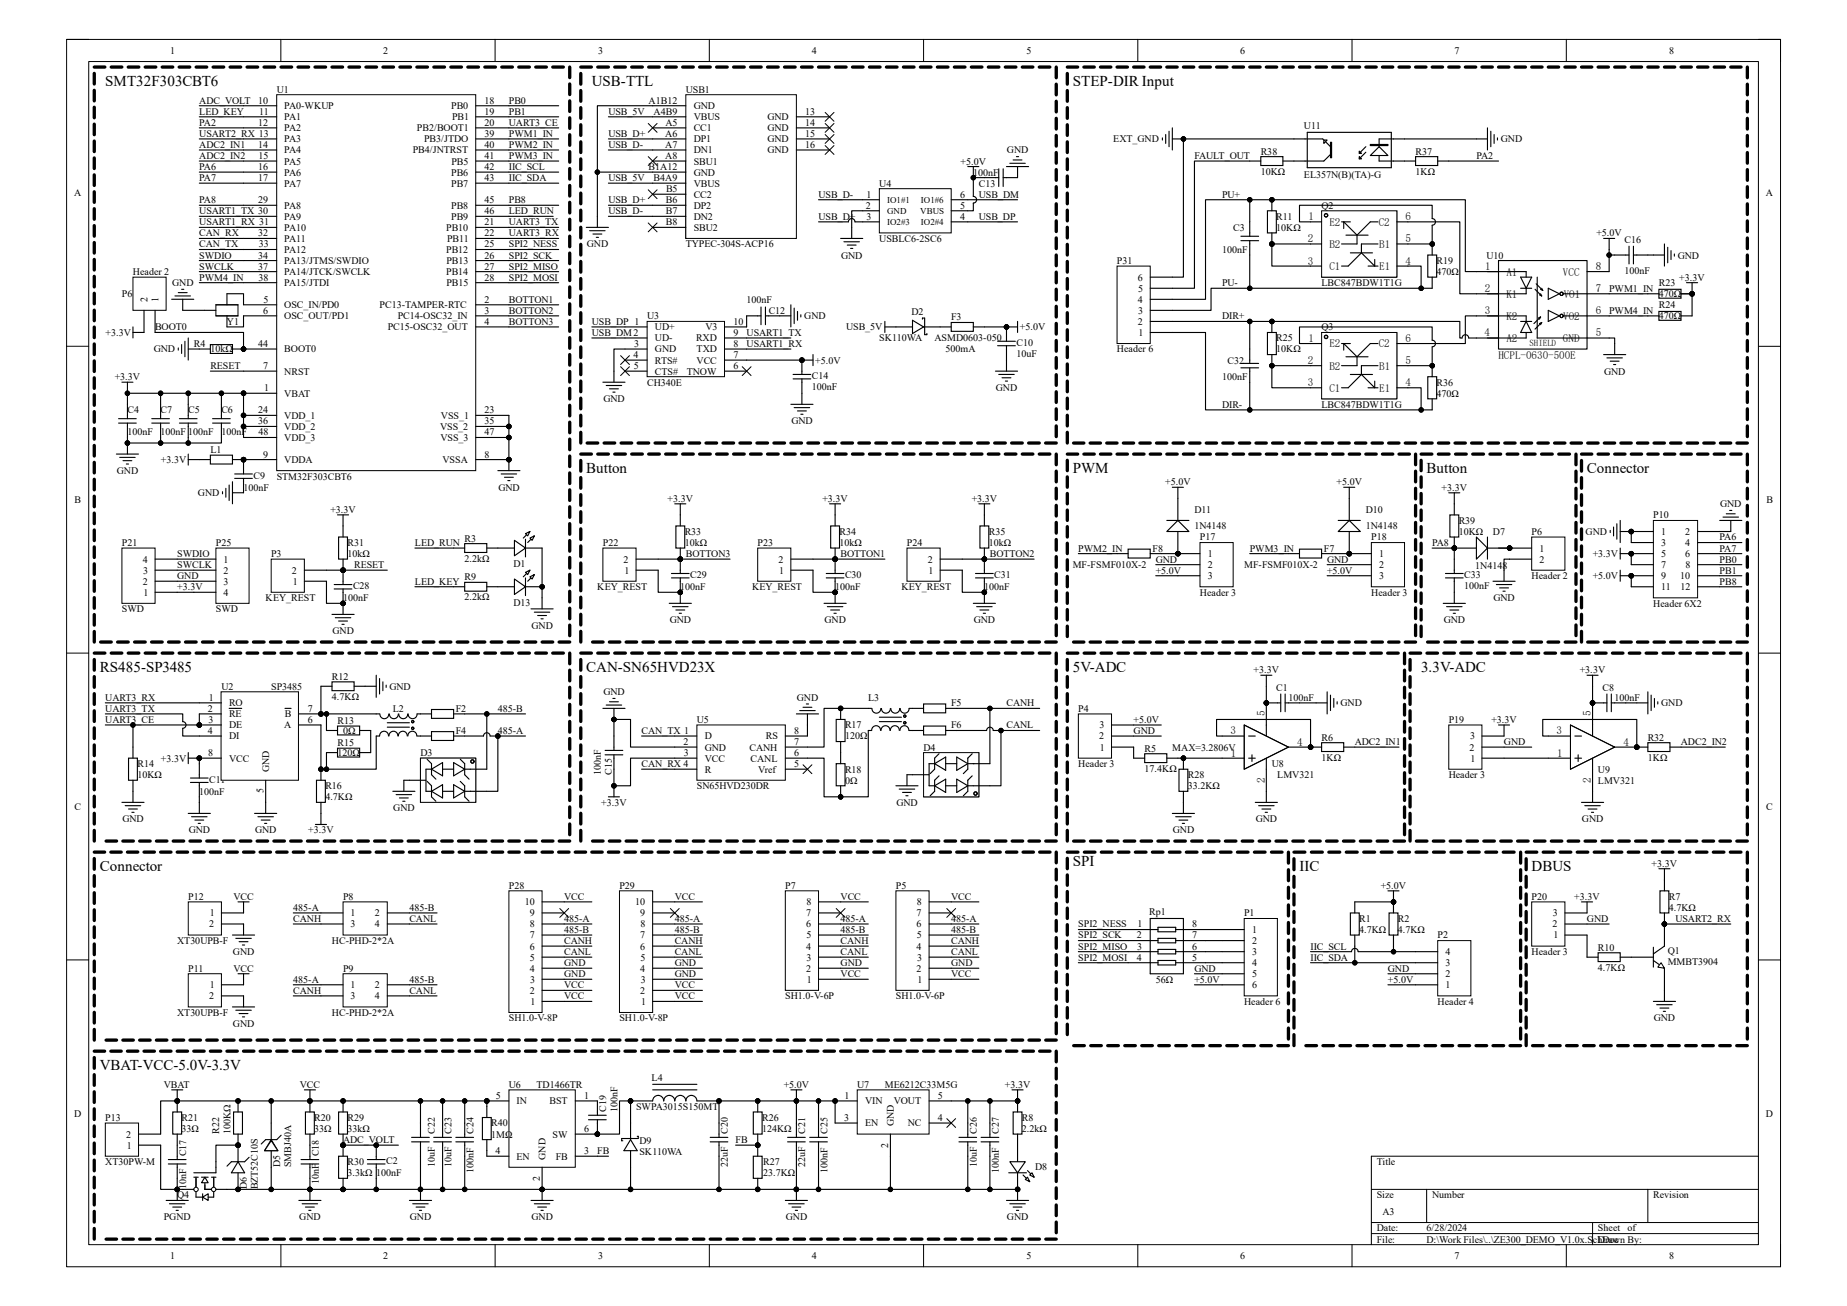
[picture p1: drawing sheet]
<svg xmlns="http://www.w3.org/2000/svg" width="297mm" height="210mm" viewBox="0 0 297 210" stroke-linecap="round" stroke-linejoin="round" font-family="sans-serif">
<defs><g id="words">
<g font-size="2.4">
<text x="16.9" y="13.8">SMT32F303CBT6</text>
<text x="95.2" y="13.8">USB-TTL</text>
<text x="172.5" y="13.8">STEP-DIR Input</text>
<text x="94.3" y="76.1">Button</text>
<text x="172.5" y="76.1">PWM</text>
<text x="229.4" y="76.1">Button</text>
<text x="255.2" y="76.1">Connector</text>
<text x="16" y="108.1">RS485-SP3485</text>
<text x="94.3" y="108.1">CAN-SN65HVD23X</text>
<text x="172.5" y="108.1">5V-ADC</text>
<text x="228.5" y="108.1">3.3V-ADC</text>
<text x="16" y="140.1">Connector</text>
<text x="172.5" y="139.2">SPI</text>
<text x="209" y="140.1">IIC</text>
<text x="246.3" y="140.1">DBUS</text>
<text x="16" y="172.1">VBAT-VCC-5.0V-3.3V</text>
</g>
<g font-size="1.8">
<text x="210.4" y="35.4">1</text>
<text x="226" y="35.4">6</text>
<text x="210.3" y="39">2</text>
<text x="213.8" y="36.3">E2</text>
<text x="213.8" y="39.9">B2</text>
<text x="221.7" y="36.3">C2</text>
<text x="221.8" y="39.9">B1</text>
<text x="226" y="39">5</text>
<text x="210.3" y="42.5">3</text>
<text x="213.8" y="43.4">C1</text>
<text x="221.8" y="43.4">E1</text>
<text x="226" y="42.5">4</text>
<text x="238.8" y="47">2</text>
<text x="238.8" y="43.4">1</text>
<text x="242.2" y="44.3">A1</text>
<text x="242.2" y="47.9">K1</text>
<text x="251.3" y="44.3">VCC</text>
<text x="251.5" y="47.9">VO1</text>
<text x="256.6" y="47">7</text>
<text x="256.6" y="43.4">8</text>
<text x="238.8" y="50.5">3</text>
<text x="242.2" y="51.4">K2</text>
<text x="251.4" y="51.4">VO2</text>
<text x="256.6" y="50.5">6</text>
<text x="210.3" y="58.5">2</text>
<text x="210.4" y="55">1</text>
<text x="213.8" y="55.9">E2</text>
<text x="213.8" y="59.4">B2</text>
<text x="221.7" y="55.9">C2</text>
<text x="221.8" y="59.4">B1</text>
<text x="226" y="58.5">5</text>
<text x="226" y="55">6</text>
<text x="238.7" y="54.1">4</text>
<text x="241" y="57.7">HCPL-0630-500E</text>
<text x="242.2" y="55">A2</text>
<text x="251.3" y="55">GND</text>
<text x="256.6" y="54.1">5</text>
<text x="210.3" y="62.1">3</text>
<text x="213.8" y="63">C1</text>
<text x="221.8" y="63">E1</text>
<text x="226" y="62.1">4</text>
<text x="197.9" y="118.1">3</text>
<text x="203.4" y="115.1" transform="rotate(-90 203.4 115.1)">5</text>
<text x="208.6" y="119.9">4</text>
<text x="250.3" y="118.1">3</text>
<text x="255.8" y="115.1" transform="rotate(-90 255.8 115.1)">5</text>
<text x="261.1" y="119.9">4</text>
<text x="198" y="121.7">1</text>
<text x="203.4" y="125.9" transform="rotate(-90 203.4 125.9)">2</text>
<text x="250.4" y="121.7">1</text>
<text x="255.8" y="125.9" transform="rotate(-90 255.8 125.9)">2</text>
</g>
<g font-size="1.6">
<text x="27.3" y="8.7">1</text>
<text x="61.6" y="8.7">2</text>
<text x="96.2" y="8.7">3</text>
<text x="130.6" y="8.7">4</text>
<text x="165.1" y="8.7">5</text>
<text x="199.4" y="8.7">6</text>
<text x="233.9" y="8.7">7</text>
<text x="268.4" y="8.7">8</text>
<text x="32" y="16.7">ADC_VOLT</text>
<text x="41.5" y="16.7">10</text>
<text x="44.5" y="14.9">U1</text>
<text x="45.7" y="17.6">PA0-WKUP</text>
<text x="72.6" y="17.6">PB0</text>
<text x="77.9" y="16.7">18</text>
<text x="81.8" y="16.7">PB0</text>
<text x="104.3" y="16.7">A1B12</text>
<text x="110.3" y="14.9">USB1</text>
<text x="111.5" y="17.6">GND</text>
<text x="32" y="22">USART2_RX 13</text>
<text x="32" y="23.8">ADC2_IN1</text>
<text x="32" y="20.2">PA2</text>
<text x="32" y="18.5">LED_KEY</text>
<text x="41.5" y="20.2">12</text>
<text x="41.5" y="23.8">14</text>
<text x="41.7" y="18.5">11</text>
<text x="45.7" y="19.3">PA1</text>
<text x="45.7" y="21.1">PA2</text>
<text x="45.7" y="22.9">PA3</text>
<text x="67.1" y="21.1">PB2/BOOT1</text>
<text x="68.2" y="22.9">PB3/JTDO</text>
<text x="72.7" y="19.3">PB1</text>
<text x="77.9" y="18.5">19</text>
<text x="77.9" y="20.2">20</text>
<text x="77.9" y="22">39</text>
<text x="77.9" y="23.8">40</text>
<text x="81.8" y="20.2">UART3_CE</text>
<text x="81.8" y="22">PWM1_IN</text>
<text x="81.8" y="23.8">PWM2_IN</text>
<text x="81.8" y="18.5">PB1</text>
<text x="97.8" y="18.5">USB_5V</text>
<text x="97.8" y="23.8">USB_D-</text>
<text x="97.8" y="22">USB_D+</text>
<text x="105.1" y="18.5">A4B9</text>
<text x="107" y="22">A6</text>
<text x="107" y="23.8">A7</text>
<text x="107" y="20.2">A5</text>
<text x="111.5" y="19.3">VBUS</text>
<text x="111.5" y="21.1">CC1</text>
<text x="111.5" y="22.9">DP1</text>
<text x="123.4" y="22.9">GND</text>
<text x="123.4" y="21.1">GND</text>
<text x="123.4" y="19.3">GND</text>
<text x="129.5" y="23.8">16</text>
<text x="129.5" y="22">15</text>
<text x="129.5" y="20.2">14</text>
<text x="129.5" y="18.5">13</text>
<text x="179" y="22.9">EXT_GND</text>
<text x="209.7" y="20.7">U11</text>
<text x="241.3" y="22.9">GND</text>
<text x="32" y="25.6">ADC2_IN2</text>
<text x="32" y="27.3">PA6</text>
<text x="32" y="29.1">PA7</text>
<text x="41.5" y="27.3">16</text>
<text x="41.5" y="29.1">17</text>
<text x="41.6" y="25.6">15</text>
<text x="45.7" y="24.7">PA4</text>
<text x="45.7" y="26.5">PA5</text>
<text x="45.7" y="28.2">PA6</text>
<text x="66.4" y="24.7">PB4/JNTRST</text>
<text x="72.6" y="28.2">PB6</text>
<text x="72.6" y="26.5">PB5</text>
<text x="77.9" y="25.6">41</text>
<text x="77.9" y="27.3">42</text>
<text x="77.9" y="29.1">43</text>
<text x="81.8" y="25.6">PWM3_IN</text>
<text x="81.8" y="27.3">IIC_SCL</text>
<text x="81.8" y="29.1">IIC_SDA</text>
<text x="97.8" y="29.1">USB_5V</text>
<text x="104.3" y="27.3">B1A12</text>
<text x="105.1" y="29.1">B4A9</text>
<text x="107" y="25.6">A8</text>
<text x="111.5" y="24.7">DN1</text>
<text x="111.5" y="26.5">SBU1</text>
<text x="111.5" y="28.2">GND</text>
<text x="123.4" y="24.7">GND</text>
<text x="154.5" y="26.5">+5.0V</text>
<text x="156.5" y="28.2">100nF</text>
<text x="161.9" y="24.7">GND</text>
<text x="192.1" y="25.6">FAULT_OUT</text>
<text x="202.7" y="24.8">R38</text>
<text x="202.7" y="28.1">10KΩ</text>
<text x="209.7" y="28.6">EL357N(B)(TA)-G</text>
<text x="227.6" y="24.8">R37</text>
<text x="227.6" y="28.1">1KΩ</text>
<text x="237.4" y="25.6">PA2</text>
<text x="11.9" y="31.6">A</text>
<text x="32" y="34.5">USART1_TX 30</text>
<text x="32" y="32.7">PA8</text>
<text x="41.5" y="32.7">29</text>
<text x="45.7" y="30">PA7</text>
<text x="45.7" y="33.6">PA8</text>
<text x="45.7" y="35.3">PA9</text>
<text x="72.6" y="30">PB7</text>
<text x="72.6" y="33.6">PB8</text>
<text x="72.6" y="35.3">PB9</text>
<text x="77.9" y="32.7">45</text>
<text x="77.9" y="34.5">46</text>
<text x="81.8" y="34.5">LED_RUN</text>
<text x="81.8" y="32.7">PB8</text>
<text x="97.8" y="34.5">USB_D-</text>
<text x="97.8" y="32.7">USB_D+</text>
<text x="107.1" y="32.7">B6</text>
<text x="107.1" y="34.5">B7</text>
<text x="107.1" y="30.9">B5</text>
<text x="111.5" y="30">VBUS</text>
<text x="111.5" y="31.8">CC2</text>
<text x="111.5" y="33.6">DP2</text>
<text x="111.5" y="35.3">DN2</text>
<text x="131.6" y="35.3">USB_D+</text>
<text x="131.6" y="31.8">USB_D-</text>
<text x="139.2" y="33.6">2</text>
<text x="139.3" y="35.3">3</text>
<text x="139.4" y="31.8">1</text>
<text x="141.4" y="30">U4</text>
<text x="154.4" y="35.3">4</text>
<text x="154.4" y="31.8">6</text>
<text x="154.4" y="33.6">5</text>
<text x="157.4" y="35.3">USB_DP</text>
<text x="157.4" y="30">C13</text>
<text x="157.4" y="31.8">USB_DM</text>
<text x="196.5" y="31.8">PU+</text>
<text x="205.2" y="35.3">R11</text>
<text x="212.5" y="33.6">Q2</text>
<text x="284" y="31.6">A</text>
<text x="32" y="36.2">USART1_RX 31</text>
<text x="32" y="38">CAN_RX</text>
<text x="32" y="39.8">CAN_TX</text>
<text x="32" y="41.6">SWDIO</text>
<text x="41.5" y="38">32</text>
<text x="41.5" y="41.6">34</text>
<text x="41.6" y="39.8">33</text>
<text x="45.7" y="37.1">PA10</text>
<text x="45.7" y="38.9">PA11</text>
<text x="45.7" y="40.7">PA12</text>
<text x="71.8" y="37.1">PB10</text>
<text x="71.8" y="40.7">PB12</text>
<text x="71.9" y="38.9">PB11</text>
<text x="77.9" y="36.2">21</text>
<text x="77.9" y="38">22</text>
<text x="77.9" y="39.8">25</text>
<text x="77.9" y="41.6">26</text>
<text x="81.8" y="36.2">UART3_TX</text>
<text x="81.8" y="39.8">SPI2_NESS</text>
<text x="81.8" y="41.6">SPI2_SCK</text>
<text x="81.8" y="38">UART3_RX</text>
<text x="94.4" y="39.8">GND</text>
<text x="107.1" y="36.2">B8</text>
<text x="110.3" y="39.8">TYPEC-304S-ACP16</text>
<text x="111.5" y="37.1">SBU2</text>
<text x="135.3" y="41.6">GND</text>
<text x="141.4" y="38.9">USBLC6-2SC6</text>
<text x="196.5" y="40.7">100nF</text>
<text x="198.3" y="37.1">C3</text>
<text x="205.2" y="37.1">10KΩ</text>
<text x="239" y="41.6">U10</text>
<text x="256.7" y="38">+5.0V</text>
<text x="261.2" y="39.1">C16</text>
<text x="269.8" y="41.6">GND</text>
<text x="19.6" y="47.8">P6</text>
<text x="21.4" y="44.2">Header 2</text>
<text x="27.7" y="46">GND</text>
<text x="32" y="45.1">PWM4_IN</text>
<text x="32" y="43.3">SWCLK</text>
<text x="41.5" y="43.3">37</text>
<text x="41.6" y="45.1">38</text>
<text x="45.7" y="42.5">PA13/JTMS/SWDIO</text>
<text x="45.7" y="44.2">PA14/JTCK/SWCLK</text>
<text x="45.7" y="46">PA15/JTDI</text>
<text x="71.8" y="44.2">PB14</text>
<text x="71.8" y="42.5">PB13</text>
<text x="71.8" y="46">PB15</text>
<text x="77.9" y="43.3">27</text>
<text x="77.9" y="45.1">28</text>
<text x="81.8" y="43.3">SPI2_MISO</text>
<text x="81.8" y="45.1">SPI2_MOSI</text>
<text x="179.6" y="42.5">P31</text>
<text x="183" y="45.1">6</text>
<text x="183" y="46.9">5</text>
<text x="196.5" y="46">PU-</text>
<text x="212.5" y="46">LBC847BDW1T1G</text>
<text x="231" y="42.5">R19</text>
<text x="231" y="44.2">470Ω</text>
<text x="258.7" y="46.9">PWM1_IN</text>
<text x="261.2" y="44.1">100nF</text>
<text x="266.7" y="46">R23</text>
<text x="266.7" y="47.8">470Ω</text>
<text x="270" y="45.1">+3.3V</text>
<text x="23.7" y="48.6" transform="rotate(-90 23.7 48.6)">2</text>
<text x="24.9" y="53.1">BOOT0</text>
<text x="25.5" y="48.6" transform="rotate(-90 25.5 48.6)">1</text>
<text x="36.5" y="52.2">Y1</text>
<text x="42.3" y="50.5">6</text>
<text x="42.4" y="48.7">5</text>
<text x="45.7" y="49.6">OSC_IN/PD0</text>
<text x="45.7" y="51.4">OSC_OUT/PD1</text>
<text x="61" y="49.6">PC13-TAMPER-RTC</text>
<text x="62.4" y="53.1">PC15-OSC32_OUT</text>
<text x="64" y="51.4">PC14-OSC32_IN</text>
<text x="77.9" y="48.7">2</text>
<text x="77.9" y="50.5">3</text>
<text x="77.9" y="52.2">4</text>
<text x="81.8" y="48.7">BOTTON1</text>
<text x="81.8" y="50.5">BOTTON2</text>
<text x="81.8" y="52.2">BOTTON3</text>
<text x="95.2" y="52.2">USB_DP 1</text>
<text x="104.1" y="51.4">U3</text>
<text x="105.3" y="53.1">UD+</text>
<text x="113.5" y="53.1">V3</text>
<text x="117.9" y="52.2">10</text>
<text x="120.1" y="48.7">100nF</text>
<text x="123.6" y="50.5">C12</text>
<text x="129.3" y="51.4">GND</text>
<text x="136.1" y="53.1">USB_5V</text>
<text x="146.6" y="50.6">D2</text>
<text x="153" y="51.5">F3</text>
<text x="164" y="53.1">+5.0V</text>
<text x="183" y="52.2">2</text>
<text x="183" y="48.7">4</text>
<text x="183" y="50.5">3</text>
<text x="196.5" y="51.4">DIR+</text>
<text x="212.5" y="53.1">Q3</text>
<text x="258.7" y="50.5">PWM4_IN</text>
<text x="266.7" y="49.6">R24</text>
<text x="266.7" y="51.4">470Ω</text>
<text x="17" y="54">+3.3V</text>
<text x="24.7" y="56.7">GND</text>
<text x="31.2" y="55.8">R4</text>
<text x="33.8" y="59.4">RESET</text>
<text x="33.8" y="56.7">10kΩ</text>
<text x="41.5" y="55.8">44</text>
<text x="42.3" y="59.4">7</text>
<text x="45.7" y="56.7">BOOT0</text>
<text x="95.2" y="54">USB_DM2</text>
<text x="101.9" y="57.6">4</text>
<text x="101.9" y="59.4">5</text>
<text x="102" y="55.8">3</text>
<text x="105.3" y="54.9">UD-</text>
<text x="105.3" y="56.7">GND</text>
<text x="105.3" y="58.5">RTS#</text>
<text x="111.9" y="54.9">RXD</text>
<text x="112" y="58.5">VCC</text>
<text x="112" y="56.7">TXD</text>
<text x="117.9" y="59.4">6</text>
<text x="117.9" y="57.6">7</text>
<text x="117.9" y="55.8">8</text>
<text x="117.9" y="54">9</text>
<text x="120.1" y="54">USART1_TX</text>
<text x="120.1" y="55.8">USART1_RX</text>
<text x="131.1" y="58.5">+5.0V</text>
<text x="141.4" y="54.9">SK110WA</text>
<text x="150.3" y="54.9">ASMD0603-050</text>
<text x="152.1" y="56.7">500mA</text>
<text x="163.4" y="55.6">C10</text>
<text x="163.4" y="57.4">10uF</text>
<text x="179.6" y="56.7">Header 6</text>
<text x="183.1" y="54">1</text>
<text x="197.4" y="58.5">C32</text>
<text x="205.2" y="54.9">R25</text>
<text x="205.2" y="56.7">10KΩ</text>
<text x="18.5" y="61.1">+3.3V</text>
<text x="42.5" y="62.9">1</text>
<text x="45.7" y="60.2">NRST</text>
<text x="45.7" y="63.8">VBAT</text>
<text x="97" y="64.7">GND</text>
<text x="104.1" y="62">CH340E</text>
<text x="105.3" y="60.2">CTS#</text>
<text x="110.4" y="60.2">TNOW</text>
<text x="130.6" y="61">C14</text>
<text x="130.6" y="62.7">100nF</text>
<text x="160.1" y="62.9">GND</text>
<text x="196.5" y="65.6">DIR-</text>
<text x="196.5" y="61.1">100nF</text>
<text x="212.5" y="65.6">LBC847BDW1T1G</text>
<text x="231" y="62">R36</text>
<text x="231" y="63.8">470Ω</text>
<text x="257.9" y="60.2">GND</text>
<text x="20.5" y="66.5">C4</text>
<text x="20.5" y="70">100nF</text>
<text x="25.8" y="66.5">C7</text>
<text x="25.8" y="70">100nF 100nF</text>
<text x="30.3" y="66.5">C5</text>
<text x="35.6" y="66.5">C6</text>
<text x="35.6" y="70">100nF</text>
<text x="41.5" y="66.5">24</text>
<text x="41.5" y="68.2">36</text>
<text x="41.6" y="70">48</text>
<text x="45.7" y="67.4">VDD_1</text>
<text x="45.7" y="69.1">VDD_2</text>
<text x="45.7" y="70.9">VDD_3</text>
<text x="70.8" y="69.1">VSS_2</text>
<text x="70.8" y="70.9">VSS_3</text>
<text x="70.9" y="67.4">VSS_1</text>
<text x="77.9" y="66.5">23</text>
<text x="77.9" y="68.2">35</text>
<text x="77.9" y="70">47</text>
<text x="127.3" y="68.2">GND</text>
<text x="18.8" y="76.2">GND</text>
<text x="25.9" y="74.5">+3.3V</text>
<text x="33.8" y="72.9">L1</text>
<text x="40.8" y="77">C9</text>
<text x="42.3" y="73.6">9</text>
<text x="44.5" y="77.1">STM32F303CBT6</text>
<text x="45.7" y="74.5">VDDA</text>
<text x="71.2" y="74.5">VSSA</text>
<text x="77.9" y="73.6">8</text>
<text x="12" y="80.9">B</text>
<text x="31.8" y="79.8">GND</text>
<text x="39.2" y="78.9">100nF</text>
<text x="53.1" y="82.5">+3.3V</text>
<text x="80.1" y="78.9">GND</text>
<text x="107.4" y="80.7">+3.3V</text>
<text x="132.2" y="80.7">+3.3V</text>
<text x="156.3" y="80.7">+3.3V</text>
<text x="187.4" y="78">+5.0V</text>
<text x="192.1" y="82.5">D11</text>
<text x="214.9" y="78">+5.0V</text>
<text x="219.6" y="82.5">D10</text>
<text x="231.8" y="78.9">+3.3V</text>
<text x="265.9" y="83.4">P10</text>
<text x="276.6" y="81.6">GND</text>
<text x="284.1" y="80.9">B</text>
<text x="19.6" y="87.8">P21</text>
<text x="28.5" y="89.6">SWDIO</text>
<text x="34.7" y="87.8">P25</text>
<text x="43.6" y="89.6">P3</text>
<text x="55.9" y="87.8">R31</text>
<text x="55.9" y="89.6">10kΩ</text>
<text x="66.7" y="87.8">LED_RUN</text>
<text x="74.7" y="87.1">R3</text>
<text x="96.9" y="87.8">P22</text>
<text x="110.1" y="86">R33</text>
<text x="110.1" y="87.8">10kΩ</text>
<text x="110.3" y="89.6">BOTTON3</text>
<text x="121.8" y="87.8">P23</text>
<text x="135" y="86">R34</text>
<text x="135" y="87.8">10kΩ</text>
<text x="135.2" y="89.6">BOTTON1</text>
<text x="145.8" y="87.8">P24</text>
<text x="159" y="86">R35</text>
<text x="159" y="87.8">10kΩ</text>
<text x="159.2" y="89.6">BOTTON2</text>
<text x="173.4" y="88.7">PWM2_IN</text>
<text x="185.3" y="88.7">F8</text>
<text x="192.1" y="85.1">1N4148</text>
<text x="193" y="86.9">P17</text>
<text x="194.2" y="89.6">1</text>
<text x="201" y="88.7">PWM3_IN</text>
<text x="212.9" y="88.7">F7</text>
<text x="219.6" y="85.1">1N4148</text>
<text x="220.5" y="86.9">P18</text>
<text x="221.8" y="89.6">1</text>
<text x="230.3" y="87.8">PA8</text>
<text x="234.6" y="84.2">R39</text>
<text x="234.6" y="86">10KΩ</text>
<text x="240.1" y="86">D7</text>
<text x="246.3" y="86">P6</text>
<text x="247.6" y="88.7">1</text>
<text x="255" y="86">GND</text>
<text x="256.1" y="89.6">+3.3V</text>
<text x="267.1" y="86">1</text>
<text x="267.1" y="87.8">3</text>
<text x="267.1" y="89.6">5</text>
<text x="271" y="86">2</text>
<text x="271" y="87.8">4</text>
<text x="271" y="89.6">6</text>
<text x="276.5" y="88.7">PA7</text>
<text x="276.5" y="86.9">PA6</text>
<text x="22.9" y="94">2</text>
<text x="22.9" y="90.5">4</text>
<text x="23" y="92.2">3</text>
<text x="23.1" y="95.8">1</text>
<text x="28.5" y="94.9">+3.3V</text>
<text x="28.5" y="93.1">GND</text>
<text x="28.5" y="91.4">SWCLK</text>
<text x="35.9" y="90.5">1</text>
<text x="35.9" y="92.2">2</text>
<text x="35.9" y="94">3</text>
<text x="35.9" y="95.8">4</text>
<text x="46.9" y="92.2">2</text>
<text x="47.1" y="94">1</text>
<text x="56.8" y="94.7">C28</text>
<text x="56.9" y="91.4">RESET</text>
<text x="66.7" y="94">LED_KEY</text>
<text x="74.7" y="90.3">2.2kΩ</text>
<text x="74.7" y="93.3">R9</text>
<text x="82.5" y="91.2">D1</text>
<text x="96.1" y="94.9">KEY_REST</text>
<text x="100.3" y="90.5">2</text>
<text x="100.4" y="92.2">1</text>
<text x="109.4" y="94.9">100nF</text>
<text x="111" y="93">C29</text>
<text x="120.9" y="94.9">KEY_REST</text>
<text x="125.2" y="90.5">2</text>
<text x="125.3" y="92.2">1</text>
<text x="134.3" y="94.9">100nF</text>
<text x="135.9" y="93">C30</text>
<text x="144.9" y="94.9">KEY_REST</text>
<text x="149.2" y="90.5">2</text>
<text x="149.3" y="92.2">1</text>
<text x="158.3" y="94.9">100nF</text>
<text x="159.9" y="93">C31</text>
<text x="172.5" y="91.4">MF-FSMF010X-2</text>
<text x="185.8" y="90.5">GND</text>
<text x="185.8" y="92.2">+5.0V</text>
<text x="193" y="95.8">Header 3</text>
<text x="194.2" y="91.4">2</text>
<text x="194.2" y="93.1">3</text>
<text x="200.1" y="91.4">MF-FSMF010X-2</text>
<text x="213.4" y="90.5">GND</text>
<text x="213.4" y="92.2">+5.0V</text>
<text x="220.5" y="95.8">Header 3</text>
<text x="221.8" y="91.4">2</text>
<text x="221.8" y="93.1">3</text>
<text x="235.5" y="93">C33</text>
<text x="235.5" y="94.7">100nF</text>
<text x="237.2" y="91.5">1N4148</text>
<text x="246.3" y="93.1">Header 2</text>
<text x="247.6" y="90.5">2</text>
<text x="256.1" y="93.1">+5.0V</text>
<text x="267.1" y="91.4">7</text>
<text x="267.1" y="93.1">9</text>
<text x="267.1" y="94.9">11</text>
<text x="270.2" y="93.1">10</text>
<text x="270.2" y="94.9">12</text>
<text x="271" y="91.4">8</text>
<text x="276.5" y="92.2">PB1</text>
<text x="276.5" y="90.5">PB0</text>
<text x="276.5" y="94">PB8</text>
<text x="19.6" y="98.5">SWD</text>
<text x="34.7" y="98.5">SWD</text>
<text x="42.7" y="96.7">KEY_REST</text>
<text x="55.2" y="96.7">100nF</text>
<text x="74.7" y="96.5">2.2kΩ</text>
<text x="82.5" y="97.4">D13</text>
<text x="85.5" y="101.1">GND</text>
<text x="107.7" y="100.2">GND</text>
<text x="132.6" y="100.2">GND</text>
<text x="156.6" y="100.2">GND</text>
<text x="232.2" y="100.2">GND</text>
<text x="240.2" y="96.7">GND</text>
<text x="265.9" y="97.6">Header 6X2</text>
<text x="53.5" y="102">GND</text>
<text x="16.9" y="112.7">UART3_RX</text>
<text x="33.6" y="112.7">1</text>
<text x="35.6" y="110.9">U2</text>
<text x="36.8" y="113.6">RO</text>
<text x="43.6" y="110.9">SP3485</text>
<text x="53.4" y="109.3">R12</text>
<text x="53.4" y="112.5">4.7KΩ</text>
<text x="62.6" y="110.9">GND</text>
<text x="97" y="111.8">GND</text>
<text x="128.1" y="112.7">GND</text>
<text x="139.6" y="112.7">L3</text>
<text x="153" y="113.6">F5</text>
<text x="161.8" y="113.6">CANH</text>
<text x="201.6" y="108.2">+3.3V</text>
<text x="205.2" y="111.1">C1</text>
<text x="207.2" y="112.7">100nF</text>
<text x="215.6" y="113.6">GND</text>
<text x="254" y="108.2">+3.3V</text>
<text x="257.7" y="111.1">C8</text>
<text x="259.6" y="112.7">100nF</text>
<text x="267.1" y="113.6">GND</text>
<text x="16.9" y="116.2">UART3_CE</text>
<text x="16.9" y="114.5">UART3_TX</text>
<text x="33.4" y="114.5">2</text>
<text x="33.4" y="118">4</text>
<text x="33.5" y="116.2">3</text>
<text x="36.8" y="115.4">RE</text>
<text x="36.8" y="117.1">DE</text>
<text x="36.8" y="118.9">DI</text>
<text x="45.7" y="117.1">A</text>
<text x="45.8" y="115.4">B</text>
<text x="49.5" y="116.2">6</text>
<text x="49.5" y="114.5">7</text>
<text x="54.3" y="120">R15</text>
<text x="54.3" y="116.4">R13</text>
<text x="55.2" y="118">0Ω</text>
<text x="63.2" y="114.5">L2</text>
<text x="73.3" y="118">F4</text>
<text x="73.3" y="114.5">F2</text>
<text x="80.1" y="118">485-A</text>
<text x="80.1" y="114.5">485-B</text>
<text x="103.2" y="118">CAN_TX 1</text>
<text x="109.9" y="119.8">2</text>
<text x="112.1" y="116.2">U5</text>
<text x="113.3" y="118.9">D</text>
<text x="123.1" y="118.9">RS</text>
<text x="127.7" y="119.8">7</text>
<text x="127.7" y="118">8</text>
<text x="135.9" y="117.1">R17</text>
<text x="135.9" y="118.9">120Ω</text>
<text x="153" y="117.1">F6</text>
<text x="161.8" y="117.1">CANL</text>
<text x="173.4" y="114.5">P4</text>
<text x="176.7" y="118.9">2</text>
<text x="176.8" y="117.1">3</text>
<text x="182.3" y="118">GND</text>
<text x="182.3" y="116.2">+5.0V</text>
<text x="212.5" y="119.1">R6</text>
<text x="217.8" y="119.8">ADC2_IN1</text>
<text x="233" y="116.2">P19</text>
<text x="236.4" y="118.9">3</text>
<text x="239.8" y="116.2">+3.3V</text>
<text x="241.9" y="119.8">GND</text>
<text x="265" y="119.1">R32</text>
<text x="270.3" y="119.8">ADC2_IN2</text>
<text x="22.1" y="123.4">R14</text>
<text x="22.1" y="125.1">10KΩ</text>
<text x="25.9" y="122.5">+3.3V</text>
<text x="33.5" y="121.6">8</text>
<text x="33.7" y="125.9">C11</text>
<text x="36.8" y="122.5">VCC</text>
<text x="43.3" y="124.2" transform="rotate(-90 43.3 124.2)">GND</text>
<text x="54.3" y="121.6">120Ω</text>
<text x="67.6" y="121.6">D3</text>
<text x="96.6" y="124.6" transform="rotate(-90 96.6 124.6)">100nF</text>
<text x="98.4" y="124.6" transform="rotate(-90 98.4 124.6)">C15</text>
<text x="103.2" y="123.4">CAN_RX 4</text>
<text x="110" y="121.6">3</text>
<text x="113.3" y="120.7">GND</text>
<text x="113.3" y="122.5">VCC</text>
<text x="113.3" y="124.2">R</text>
<text x="120.5" y="120.7">CANH</text>
<text x="120.7" y="122.5">CANL</text>
<text x="121.9" y="124.2">Vref</text>
<text x="127.7" y="123.4">5</text>
<text x="127.7" y="121.6">6</text>
<text x="135.9" y="124.2">R18</text>
<text x="148.5" y="120.7">D4</text>
<text x="173.4" y="123.4">Header 3</text>
<text x="176.9" y="120.7">1</text>
<text x="184.1" y="120.9">R5</text>
<text x="184.1" y="124.1">17.4KΩ</text>
<text x="188.5" y="120.7">MAX=3.2806V</text>
<text x="191" y="125.1">R28</text>
<text x="204.5" y="123.4">U8</text>
<text x="205.4" y="125.1">LMV321</text>
<text x="212.5" y="122.3">1KΩ</text>
<text x="233" y="125.1">Header 3</text>
<text x="236.3" y="120.7">2</text>
<text x="236.5" y="122.5">1</text>
<text x="257" y="124.2">U9</text>
<text x="265" y="122.3">1KΩ</text>
<text x="12" y="130.3">C</text>
<text x="32" y="127.8">100nF</text>
<text x="42.4" y="127.6" transform="rotate(-90 42.4 127.6)">5</text>
<text x="52.3" y="126.9">R16</text>
<text x="52.3" y="128.7">4.7KΩ</text>
<text x="63.2" y="130.5">GND</text>
<text x="96.7" y="129.6">+3.3V</text>
<text x="112.1" y="126.9">SN65HVD230DR</text>
<text x="135.9" y="126">0Ω</text>
<text x="144.1" y="129.6">GND</text>
<text x="191" y="126.9">33.2KΩ</text>
<text x="257" y="126">LMV321</text>
<text x="284" y="130.3">C</text>
<text x="19.7" y="132.2">GND</text>
<text x="30.4" y="134">GND</text>
<text x="41" y="134">GND</text>
<text x="49.6" y="134">+3.3V</text>
<text x="188.6" y="134">GND</text>
<text x="201.9" y="132.2">GND</text>
<text x="254.4" y="132.2">GND</text>
<text x="81.8" y="142.9">P28</text>
<text x="99.6" y="142.9">P29</text>
<text x="126.3" y="142.9">P7</text>
<text x="144.1" y="142.9">P5</text>
<text x="222" y="142.9">+5.0V</text>
<text x="265.6" y="139.4">+3.3V</text>
<text x="30.3" y="144.7">P12</text>
<text x="33.6" y="149.1">2</text>
<text x="33.7" y="147.4">1</text>
<text x="37.5" y="144.7">VCC</text>
<text x="47.2" y="148.3">CANH</text>
<text x="47.2" y="146.5">485-A</text>
<text x="55.2" y="144.7">P8</text>
<text x="56.4" y="147.4">1</text>
<text x="56.4" y="149.1">3</text>
<text x="60.3" y="147.4">2</text>
<text x="60.3" y="149.1">4</text>
<text x="65.8" y="148.3">CANL</text>
<text x="65.8" y="146.5">485-B</text>
<text x="84.4" y="145.6">10</text>
<text x="85.2" y="147.4">9</text>
<text x="85.2" y="149.1">8</text>
<text x="90.7" y="148.3">485-A</text>
<text x="90.7" y="144.7">VCC</text>
<text x="102.2" y="145.6">10</text>
<text x="103" y="147.4">9</text>
<text x="103" y="149.1">8</text>
<text x="108.5" y="148.3">485-A</text>
<text x="108.5" y="144.7">VCC</text>
<text x="129.6" y="149.1">6</text>
<text x="129.6" y="147.4">7</text>
<text x="129.7" y="145.6">8</text>
<text x="135.2" y="148.3">485-A</text>
<text x="135.2" y="144.7">VCC</text>
<text x="147.4" y="149.1">6</text>
<text x="147.4" y="147.4">7</text>
<text x="147.4" y="145.6">8</text>
<text x="152.9" y="144.7">VCC</text>
<text x="153" y="148.3">485-A</text>
<text x="173.4" y="149.1">SPI2_NESS</text>
<text x="182.9" y="149.1">1</text>
<text x="184.8" y="147.2">Rp1</text>
<text x="191.7" y="149.1">8</text>
<text x="200.1" y="147.4">P1</text>
<text x="218.6" y="148.3">R1</text>
<text x="224.8" y="148.3">R2</text>
<text x="246.3" y="144.7">P20</text>
<text x="249.6" y="149.1">2</text>
<text x="249.7" y="147.4">3</text>
<text x="253.2" y="144.7">+3.3V</text>
<text x="255.2" y="148.3">GND</text>
<text x="268.4" y="144.7">R7</text>
<text x="268.4" y="146.5">4.7KΩ</text>
<text x="269.4" y="148.3">USART2_RX</text>
<text x="28.5" y="151.8">XT30UPB-F</text>
<text x="37.5" y="153.6">GND</text>
<text x="53.4" y="151.8">HC-PHD-2*2A</text>
<text x="85.2" y="152.7">6</text>
<text x="85.2" y="150.9">7</text>
<text x="85.2" y="154.5">5</text>
<text x="90.7" y="155.4">GND</text>
<text x="90.7" y="153.6">CANL</text>
<text x="90.7" y="151.8">CANH</text>
<text x="90.7" y="150">485-B</text>
<text x="103" y="152.7">6</text>
<text x="103" y="150.9">7</text>
<text x="103" y="154.5">5</text>
<text x="108.5" y="155.4">GND</text>
<text x="108.5" y="153.6">CANL</text>
<text x="108.5" y="151.8">CANH</text>
<text x="108.5" y="150">485-B</text>
<text x="129.6" y="152.7">4</text>
<text x="129.7" y="150.9">5</text>
<text x="129.7" y="154.5">3</text>
<text x="135.2" y="155.4">GND</text>
<text x="135.2" y="153.6">CANL</text>
<text x="135.2" y="151.8">CANH</text>
<text x="135.2" y="150">485-B</text>
<text x="147.4" y="152.7">4</text>
<text x="147.4" y="150.9">5</text>
<text x="147.5" y="154.5">3</text>
<text x="153" y="155.4">GND</text>
<text x="153" y="153.6">CANL</text>
<text x="153" y="151.8">CANH</text>
<text x="153" y="150">485-B</text>
<text x="173.4" y="150.9">SPI2_SCK</text>
<text x="173.4" y="152.7">SPI2_MISO</text>
<text x="173.4" y="154.5">SPI2_MOSI</text>
<text x="182.8" y="150.9">2</text>
<text x="182.8" y="154.5">4</text>
<text x="182.9" y="152.7">3</text>
<text x="191.7" y="150.9">7</text>
<text x="191.7" y="152.7">6</text>
<text x="191.7" y="154.5">5</text>
<text x="201.3" y="150">1</text>
<text x="201.3" y="151.8">2</text>
<text x="201.3" y="153.6">3</text>
<text x="201.3" y="155.4">4</text>
<text x="210.7" y="152.7">IIC_SCL</text>
<text x="210.7" y="154.5">IIC_SDA</text>
<text x="218.6" y="150">4.7KΩ</text>
<text x="224.8" y="150">4.7KΩ</text>
<text x="231.2" y="150.9">P2</text>
<text x="232.5" y="155.4">3</text>
<text x="232.5" y="153.6">4</text>
<text x="246.3" y="153.6">Header 3</text>
<text x="249.8" y="150.9">1</text>
<text x="257" y="152.9">R10</text>
<text x="268.2" y="153.4">Q1</text>
<text x="268.2" y="155.2">MMBT3904</text>
<text x="30.3" y="156.3">P11</text>
<text x="33.6" y="160.7">2</text>
<text x="33.7" y="158.9">1</text>
<text x="37.5" y="156.3">VCC</text>
<text x="47.2" y="159.8">CANH</text>
<text x="47.2" y="158">485-A</text>
<text x="55.2" y="156.3">P9</text>
<text x="56.4" y="158.9">1</text>
<text x="56.4" y="160.7">3</text>
<text x="60.3" y="158.9">2</text>
<text x="60.3" y="160.7">4</text>
<text x="65.8" y="159.8">CANL</text>
<text x="65.8" y="158">485-B</text>
<text x="85.2" y="159.8">2</text>
<text x="85.2" y="156.3">4</text>
<text x="85.3" y="158">3</text>
<text x="85.3" y="161.6">1</text>
<text x="90.7" y="157.1">GND</text>
<text x="90.7" y="158.9">VCC</text>
<text x="90.7" y="160.7">VCC</text>
<text x="103" y="159.8">2</text>
<text x="103" y="156.3">4</text>
<text x="103" y="158">3</text>
<text x="103.1" y="161.6">1</text>
<text x="108.5" y="157.1">GND</text>
<text x="108.5" y="158.9">VCC</text>
<text x="108.5" y="160.7">VCC</text>
<text x="126.3" y="160.7">SH1.0-V-6P</text>
<text x="129.6" y="156.3">2</text>
<text x="129.8" y="158">1</text>
<text x="135.2" y="157.1">VCC</text>
<text x="144.1" y="160.7">SH1.0-V-6P</text>
<text x="147.4" y="156.3">2</text>
<text x="147.5" y="158">1</text>
<text x="153" y="157.1">VCC</text>
<text x="185.8" y="158">56Ω</text>
<text x="192.1" y="156.3">GND</text>
<text x="192.1" y="158">+5.0V</text>
<text x="200.1" y="161.6">Header 6</text>
<text x="201.3" y="157.1">5</text>
<text x="201.3" y="158.9">6</text>
<text x="223.2" y="156.3">GND</text>
<text x="223.2" y="158">+5.0V</text>
<text x="231.2" y="161.6">Header 4</text>
<text x="232.5" y="158.9">1</text>
<text x="232.5" y="157.1">2</text>
<text x="257" y="156.1">4.7KΩ</text>
<text x="28.5" y="163.4">XT30UPB-F</text>
<text x="37.5" y="165.1">GND</text>
<text x="53.4" y="163.4">HC-PHD-2*2A</text>
<text x="81.8" y="164.3">SH1.0-V-8P</text>
<text x="99.6" y="164.3">SH1.0-V-8P</text>
<text x="265.9" y="164.3">GND</text>
<text x="104.8" y="173.9">L4</text>
<text x="11.9" y="179.6">D</text>
<text x="26.3" y="174.9">VBAT</text>
<text x="48.2" y="174.9">VCC</text>
<text x="79.7" y="176.7">5</text>
<text x="81.8" y="174.9">U6</text>
<text x="83.1" y="177.6">IN</text>
<text x="86.3" y="174.9">TD1466TR</text>
<text x="88.3" y="177.6">BST</text>
<text x="93.9" y="176.7">1</text>
<text x="97.5" y="178.8" transform="rotate(-90 97.5 178.8)">C19</text>
<text x="99.3" y="178.8" transform="rotate(-90 99.3 178.8)">100nF</text>
<text x="102.3" y="178.5">SWPA3015S150MT</text>
<text x="126" y="174.9">+5.0V</text>
<text x="135.8" y="176.7">1</text>
<text x="137.8" y="174.9">U7</text>
<text x="139.1" y="177.6">VIN</text>
<text x="142.3" y="174.9">ME6212C33M5G</text>
<text x="143.7" y="177.6">VOUT</text>
<text x="150.8" y="176.7">5</text>
<text x="161.6" y="174.9">+3.3V</text>
<text x="284" y="179.6">D</text>
<text x="16.9" y="180.3">P13</text>
<text x="20.3" y="182.9">2</text>
<text x="20.4" y="184.7">1</text>
<text x="29.2" y="180.3">R21</text>
<text x="29.2" y="182">33Ω</text>
<text x="29.9" y="185.9" transform="rotate(-90 29.9 185.9)">C17</text>
<text x="35.3" y="182.4" transform="rotate(-90 35.3 182.4)">R22</text>
<text x="37" y="182.4" transform="rotate(-90 37 182.4)">100KΩ</text>
<text x="50.5" y="180.3">R20</text>
<text x="50.5" y="182">33Ω</text>
<text x="51.3" y="185.9" transform="rotate(-90 51.3 185.9)">C18</text>
<text x="55.2" y="183.8">ADC_VOLT</text>
<text x="55.9" y="180.3">R29</text>
<text x="55.9" y="182">33kΩ</text>
<text x="69.9" y="182.4" transform="rotate(-90 69.9 182.4)">C22</text>
<text x="72.6" y="182.4" transform="rotate(-90 72.6 182.4)">C23</text>
<text x="76.2" y="182.4" transform="rotate(-90 76.2 182.4)">C24</text>
<text x="79" y="181.1">R40</text>
<text x="79" y="182.9">1MΩ</text>
<text x="79.7" y="185.6">4</text>
<text x="88.9" y="182.9">SW</text>
<text x="93.9" y="185.6">3</text>
<text x="93.9" y="182">6</text>
<text x="96.1" y="185.6">FB</text>
<text x="102.8" y="184">D9</text>
<text x="102.8" y="185.8">SK110WA</text>
<text x="117.1" y="182.4" transform="rotate(-90 117.1 182.4)">C20</text>
<text x="118.3" y="183.8">FB</text>
<text x="122.6" y="180.3">R26</text>
<text x="122.6" y="182">124KΩ</text>
<text x="129.5" y="182.4" transform="rotate(-90 129.5 182.4)">C21</text>
<text x="133.1" y="182.4" transform="rotate(-90 133.1 182.4)">C25</text>
<text x="135.8" y="180.3">3</text>
<text x="139.1" y="181.1">EN</text>
<text x="142.8" y="184.5" transform="rotate(-90 142.8 184.5)">2</text>
<text x="143.7" y="181.1" transform="rotate(-90 143.7 181.1)">GND</text>
<text x="146" y="181.1">NC</text>
<text x="150.8" y="180.3">4</text>
<text x="157.1" y="182.4" transform="rotate(-90 157.1 182.4)">C26</text>
<text x="160.6" y="182.4" transform="rotate(-90 160.6 182.4)">C27</text>
<text x="164.3" y="180.3">R8</text>
<text x="164.3" y="182">2.2kΩ</text>
<text x="16.9" y="187.4">XT30PW-M</text>
<text x="29.9" y="191.3" transform="rotate(-90 29.9 191.3)">10nF</text>
<text x="39.7" y="191.3" transform="rotate(-90 39.7 191.3)">D6</text>
<text x="41.5" y="191.3" transform="rotate(-90 41.5 191.3)">BZT52C10S</text>
<text x="45" y="187.7" transform="rotate(-90 45 187.7)">D5</text>
<text x="46.8" y="187.7" transform="rotate(-90 46.8 187.7)">SMBJ40A</text>
<text x="51.3" y="190.4" transform="rotate(-90 51.3 190.4)">10nF</text>
<text x="55.9" y="187.4">R30</text>
<text x="55.9" y="189.1">3.3kΩ 100nF</text>
<text x="62.1" y="187.2">C2</text>
<text x="69.9" y="187.7" transform="rotate(-90 69.9 187.7)">10uF</text>
<text x="72.6" y="187.7" transform="rotate(-90 72.6 187.7)">10uF</text>
<text x="76.2" y="188.6" transform="rotate(-90 76.2 188.6)">100nF</text>
<text x="83.1" y="186.5">EN</text>
<text x="86.8" y="189.9" transform="rotate(-90 86.8 189.9)">2</text>
<text x="87.7" y="186.5" transform="rotate(-90 87.7 186.5)">GND</text>
<text x="89.4" y="186.5">FB</text>
<text x="117.1" y="187.7" transform="rotate(-90 117.1 187.7)">22uF</text>
<text x="122.7" y="187.4">R27</text>
<text x="122.7" y="189.1">23.7KΩ</text>
<text x="129.5" y="187.7" transform="rotate(-90 129.5 187.7)">22uF</text>
<text x="133.1" y="188.6" transform="rotate(-90 133.1 188.6)">100nF</text>
<text x="157.1" y="187.7" transform="rotate(-90 157.1 187.7)">10uF</text>
<text x="160.6" y="188.6" transform="rotate(-90 160.6 188.6)">100nF</text>
<text x="166.5" y="188.1">D8</text>
<text x="221.4" y="187.4">Title</text>
<text x="26.3" y="196.3">PGND</text>
<text x="28.5" y="192.7">Q4</text>
<text x="48.1" y="196.3">GND</text>
<text x="65.9" y="196.3">GND</text>
<text x="85.5" y="196.3">GND</text>
<text x="126.4" y="196.3">GND</text>
<text x="161.9" y="196.3">GND</text>
<text x="221.4" y="192.7">Size</text>
<text x="222.3" y="195.4">A3</text>
<text x="230.3" y="192.7">Number</text>
<text x="265.9" y="192.7">Revision</text>
<text x="27.3" y="202.5">1</text>
<text x="61.6" y="202.5">2</text>
<text x="96.2" y="202.5">3</text>
<text x="130.6" y="202.5">4</text>
<text x="165.1" y="202.5">5</text>
<text x="199.4" y="202.5">6</text>
<text x="221.4" y="198">Date:</text>
<text x="221.4" y="199.8">File:</text>
<text x="229.4" y="198">6/28/2024</text>
<text x="229.4" y="199.8">D:\Work Files\..\ZE300_DEMO_V1.0x.SchDoc</text>
<text x="233.9" y="202.5">7</text>
<text x="257" y="199.8">Drawn By:</text>
<text x="257" y="198">Sheet</text>
<text x="261.7" y="198">of</text>
<text x="268.4" y="202.5">8</text>
</g>
<g font-size="1.4">
<text x="142.7" y="32.6">IO1#1</text>
<text x="142.7" y="34.4">GND</text>
<text x="148" y="34.4">VBUS</text>
<text x="148.1" y="32.6">IO1#6</text>
<text x="142.7" y="36.2">IO2#3</text>
<text x="148.1" y="36.2">IO2#4</text>
<text x="246" y="55.7">SHIELD</text>
</g>
</g></defs>
<path d="M10.7 6.3h275.6v197.4h-275.6z" fill="none" stroke="#000" stroke-width=".16"/>
<path d="M14.3 9.9h268.5v190.3h-268.5z" fill-rule="evenodd" fill="#fff"/>
<g fill="none" stroke="#000" stroke-width=".16">
<path d="M10.7 6.3h3.6M14.3 9.9h268.5v190.3h-268.5zM45.2 6.3v3.6M79.6 6.3v3.6M114.1 6.3v3.6M148.5 6.3v3.6M183 6.3v3.6M217.4 6.3v3.6M251.9 6.3v3.6M282.8 6.3h3.5v3.6M10.7 55.7h3.6M282.8 55.7h3.5"/>
<path d="M10.7 105h3.6M282.8 105h3.5M10.7 154.4h3.6M282.8 154.4h3.5M220.5 191.3h62.3M220.5 196.6h62.3M220.5 198.4h62.3M229.4 191.3v5.3M256.1 196.6v3.6M265 191.3v5.3M282.8 185.9h-62.3v14.3M45.2 200.2v3.5"/>
<path d="M79.6 200.2v3.5M114.1 200.2v3.5M148.5 200.2v3.5M183 200.2v3.5M217.4 200.2v3.5M251.9 200.2v3.5M286.3 200.2v3.5"/>
<circle cx="134.3" cy="177" r=".36"/>
<circle cx="87.2" cy="191.3" r=".36"/>
<circle cx="128.1" cy="191.3" r=".36"/>
</g>
<path d="M85.4 193h3.6M85.9 193.6h2.5M86.5 194.1h1.4M87 194.6h.4M87.2 191.3v1.7M126.3 193h3.5M126.8 193.6h2.5M127.4 194.1h1.4M127.9 194.6h.3M128.1 191.3v1.7" fill="none" stroke="#000" stroke-width=".18"/>
<g fill="#000">
<circle cx="134.3" cy="177" r=".36"/>
<circle cx="87.2" cy="191.3" r=".36"/>
<circle cx="128.1" cy="191.3" r=".36"/>
</g>
<path d="M137.8 175.3h11.6v7.1h-11.6z" fill-rule="evenodd" fill="#fff"/>
<g fill="none" stroke="#000" stroke-width=".16">
<path d="M137.8 175.3h11.6v7.1h-11.6zM152.3 179.9l1.4 1.4M153.7 179.9l-1.4 1.4"/>
<circle cx="121.8" cy="177" r=".36"/>
<circle cx="134.3" cy="177" r=".36"/>
<circle cx="163.6" cy="177" r=".36"/>
<circle cx="96.1" cy="182.4" r=".36"/>
<circle cx="121.8" cy="184.2" r=".36"/>
<circle cx="121.8" cy="191.3" r=".36"/>
</g>
<g fill="none" stroke="#000" stroke-width=".18">
<path d="M94.6 179.3h2.9M96.1 177v2.3M121.1 178.8h1.5v3.6h-1.5zM121.8 177v1.8M134.3 177h3.5M149.4 177h3.6M162.7 175.3h1.8M163.6 175.3v1.7M66.2 182.9h2.8M66.2 183.6h2.8M67.6 180.6v2.3M67.6 183.6v2.3"/>
<path d="M69.7 182.9h2.9M69.7 183.6h2.9M71.2 180.6v2.3M71.2 183.6v2.3M73.3 182.9h2.8M73.3 183.6h2.8M74.7 180.6v2.3M74.7 183.6v2.3M94.6 180.1h2.9M96.1 180.1v2.3M114.2 182.9h2.8M114.2 183.6h2.8"/>
<path d="M115.6 180.6v2.3M115.6 183.6v2.3M121.1 185.9h1.5v3.6h-1.5zM121.8 182.4v3.5M121.8 189.5v1.8M126.7 182.9h2.8M126.7 183.6h2.8M128.1 180.6v2.3M128.1 183.6v2.3M130.2 182.9h2.8M130.2 183.6h2.8M131.6 180.6v2.3"/>
<path d="M131.6 183.6v2.3M134.3 180.6h3.5M143.2 182.4v3.5M149.4 180.6h3.6M154.2 182.9h2.8M154.2 183.6h2.8M155.6 180.6v2.3M155.6 183.6v2.3M157.8 182.9h2.8M157.8 183.6h2.8M159.2 180.6v2.3M159.2 183.6v2.3"/>
</g>
<g fill="#000">
<circle cx="121.8" cy="177" r=".36"/>
<circle cx="134.3" cy="177" r=".36"/>
<circle cx="163.6" cy="177" r=".36"/>
<circle cx="96.1" cy="182.4" r=".36"/>
<circle cx="121.8" cy="184.2" r=".36"/>
<circle cx="121.8" cy="191.3" r=".36"/>
</g>
<path d="M16.9 180.6h5.4v5.3h-5.4z" fill-rule="evenodd" fill="#fff"/>
<path d="M16.9 180.6h5.4v5.3h-5.4z" fill="none" stroke="#000" stroke-width=".16"/>
<path d="M22.3 184.1h3.5M22.3 182.4h3.5" fill="none" stroke="#000" stroke-width=".18"/>
<path d="M30.3 156.6h5.3v5.3h-5.3z" fill-rule="evenodd" fill="#fff"/>
<path d="M30.3 156.6h5.3v5.3h-5.3z" fill="none" stroke="#000" stroke-width=".16"/>
<path d="M35.6 158.4h3.6M35.6 160.1h3.6" fill="none" stroke="#000" stroke-width=".18"/>
<path d="M30.3 145h5.3v5.4h-5.3z" fill-rule="evenodd" fill="#fff"/>
<path d="M30.3 145h5.3v5.4h-5.3z" fill="none" stroke="#000" stroke-width=".16"/>
<path d="M35.6 146.8h3.6M35.6 148.6h3.6" fill="none" stroke="#000" stroke-width=".18"/>
<path d="M55.2 156.6h7.1v5.3h-7.1z" fill-rule="evenodd" fill="#fff"/>
<path d="M55.2 156.6h7.1v5.3h-7.1z" fill="none" stroke="#000" stroke-width=".16"/>
<path d="M51.6 158.4h3.6M62.3 158.4h3.5M51.6 160.1h3.6M62.3 160.1h3.5" fill="none" stroke="#000" stroke-width=".18"/>
<path d="M55.2 145h7.1v5.4h-7.1z" fill-rule="evenodd" fill="#fff"/>
<g fill="none" stroke="#000" stroke-width=".16">
<path d="M129.1 123l1.5 1.4M130.6 123l-1.5 1.4M148.5 121h8.9v7.1h-8.9zM55.2 145h7.1v5.4h-7.1z"/>
<circle cx="80.1" cy="118.4" r=".36"/>
<circle cx="98.7" cy="115.7" r=".36"/>
<circle cx="98.7" cy="126.4" r=".36"/>
<circle cx="135.2" cy="128.1" r=".36"/>
</g>
<g fill="none" stroke="#000" stroke-width=".18">
<path d="M58.7 110.4h1.8M60.5 108.6v3.5M61 109.1v2.5M61.6 109.6v1.5M62.1 110.2v.3M67.6 118.4h1.8M67.6 114.8h1.8M69.4 117.6h3.5v1.5h-3.5zM69.4 114.1h3.5v1.4h-3.5zM72.9 118.4h1.8M72.9 114.8h1.8M96.9 113.9h3.6"/>
<path d="M97.5 113.4h2.5M98 112.9h1.4M98.6 112.3h.3M98.7 113.9v1.8M98.7 118.4v2.3M128.1 114.8h3.5M128.6 114.3h2.5M129.1 113.7h1.5M129.7 113.2h.3M129.8 114.8v1.8M146.7 113.9h1.8M146.7 117.5h1.8"/>
<path d="M148.5 116.8h3.6v1.4h-3.6zM148.5 113.2h3.6v1.4h-3.6zM152.1 113.9h1.7M152.1 117.5h1.7M19.6 129h3.6M20.1 129.6h2.5M20.7 121.9h1.4v3.6h-1.4zM20.7 130.1h1.4M21.2 130.6h.4M21.4 120.1v1.8M21.4 125.5v3.5M30.3 130.8h3.5"/>
<path d="M30.6 125.1h2.9M30.6 125.8h2.9M30.8 131.3h2.5M31.3 131.9h1.5M31.9 132.4h.3M32.1 122.8v2.3M32.1 125.8v2.3M32.1 129v1.8M40.9 130.8h3.6M41.5 131.3h2.5M42 131.9h1.4M42.5 132.4h.4"/>
<path d="M42.7 129v1.8M63.2 127.2h3.5M63.7 127.8h2.5M64.2 128.3h1.5M64.8 128.9h.3M64.9 125.5v1.7M97.3 120.7h2.9M97.3 121.4h2.9M97.8 128.1h1.8M98.7 121.4v2.3M98.7 126.4v1.7M134.5 122.8h1.4v3.6h-1.4z"/>
<path d="M135.2 121v1.8M135.2 126.4v1.7M51.6 146.8h3.6M51.6 148.6h3.6M62.3 146.8h3.5M62.3 148.6h3.5"/>
</g>
<g fill="#000">
<circle cx="80.1" cy="118.4" r=".36"/>
<circle cx="98.7" cy="115.7" r=".36"/>
<circle cx="98.7" cy="126.4" r=".36"/>
<circle cx="135.2" cy="128.1" r=".36"/>
</g>
<path d="M148.5 121h8.9v7.1h-8.9z" fill-rule="evenodd" fill="#fff"/>
<path d="M67.6 121.9h8.9v7.1h-8.9zM148.5 121h8.9v7.1h-8.9z" fill="none" stroke="#000" stroke-width=".16"/>
<g fill="none" stroke="#000" stroke-width=".18">
<path d="M60.5 114.8h.5M60.5 118.4h.5M61 118.3a.71 .71 0 0 1 .8-.7 .71 .71 0 0 1 .7 .7M61.1 114.8a.71 .71 0 0 0 .7 .8 .71 .71 0 0 0 .7-.8M62.3 116.9h3.5M62.3 116.2h3.5M62.6 118.3a.71 .71 0 0 1 .7-.7 .71 .71 0 0 1 .7 .7M62.6 114.8a.71 .71 0 0 0 .7 .8 .71 .71 0 0 0 .7-.8M64.1 118.3a.71 .71 0 0 1 .7-.7 .71 .71 0 0 1 .7 .7M64.1 114.8a.71 .71 0 0 0 .7 .8 .71 .71 0 0 0 .8-.8M65.6 118.3a.71 .71 0 0 1 .7-.7 .71 .71 0 0 1 .7 .7M65.6 114.8a.71 .71 0 0 0 .8 .8 .71 .71 0 0 0 .7-.8"/>
<path d="M67.1 114.8h.5M67.1 118.4h.5M139.6 113.9h.6M139.6 117.5h.6M140.2 117.5a.71 .71 0 0 1 .7-.8 .71 .71 0 0 1 .7 .8M140.2 113.9a.71 .71 0 0 0 .7 .8 .71 .71 0 0 0 .7-.8M141.4 116h3.6M141.4 115.3h3.6M141.7 117.5a.71 .71 0 0 1 .7-.8 .71 .71 0 0 1 .7 .8M141.8 113.9a.71 .71 0 0 0 .7 .8 .71 .71 0 0 0 .7-.8M143.2 117.5a.71 .71 0 0 1 .7-.8 .71 .71 0 0 1 .7 .8M143.3 113.9a.71 .71 0 0 0 .7 .8 .71 .71 0 0 0 .7-.8"/>
<path d="M144.7 117.5a.71 .71 0 0 1 .7-.8 .71 .71 0 0 1 .7 .8M144.8 113.9a.71 .71 0 0 0 .7 .8 .71 .71 0 0 0 .7-.8M146.2 113.9h.5M146.2 117.5h.5M146.7 124.6h2.7M150.3 122.8h-.9v3.6h.9M150.3 122.8l1.8-1.1v2.2zM150.3 126.4l1.8-1.1v2.1zM151 124.8l-.7 .7v1.7l-.7 .8M151 121.2l-.7 .7v1.8l-.7 .7M152.1 126.4h1.7M152.1 122.8h1.7"/>
<path d="M153.8 121.7l1.8 1.1-1.8 1.1zM153.8 125.3l1.8 1.1-1.8 1zM155.6 126.4h3.6M155.7 122.8h3.5M156.3 121.2l-.7 .7v1.8l-.7 .7M156.3 124.8l-.7 .7v1.7l-.7 .8"/>
<circle cx="66.4" cy="116" r=".18"/>
<circle cx="66.4" cy="117.1" r=".18"/>
<circle cx="145.5" cy="115.2" r=".18"/>
<circle cx="145.5" cy="116.2" r=".18"/>
<circle cx="156.9" cy="127.6" r=".27"/>
</g>
<path d="M67.6 121.9h8.9v7.1h-8.9z" fill-rule="evenodd" fill="#fff"/>
<g fill="none" stroke="#000" stroke-width=".16">
<path d="M67.6 121.9h8.9v7.1h-8.9z"/>
<circle cx="135.2" cy="113.9" r=".36"/>
<circle cx="32" cy="121.9" r=".36"/>
</g>
<g fill="none" stroke="#000" stroke-width=".18">
<path d="M134.5 115.7h1.4v3.5h-1.4zM135.2 113.9v1.8M135.2 119.2v1.8M30.3 121v1.8M30.3 121.9h1.8M50.7 132.6h1.8M51.6 130.8v1.8M52.5 121h1.8M54.3 120.3h3.5v1.4h-3.5zM57.8 121h1.8M65.8 125.5h2.7M68.7 125.7l.7 .7v1.7l.7 .8"/>
<path d="M68.7 122.1l.7 .7v1.8l.7 .7M69.4 123.7h-.9v3.5h.9M69.4 127.2l1.8-1v2.1zM69.4 123.7l1.8-1.1v2.2zM71.2 123.7h1.7M71.2 127.2h1.7M72.9 126.2l1.8 1-1.8 1.1zM72.9 122.6l1.8 1.1-1.8 1.1zM74 125.7l.7 .7v1.7l.7 .8M74 122.1l.7 .7v1.8l.7 .7M74.7 123.7h3.6M74.8 127.2h3.5"/>
<path d="M144.1 126.4h3.5M144.6 126.9h2.5M145.1 127.4h1.5M145.7 128h.3M145.8 124.6v1.8"/>
<circle cx="76" cy="122.5" r=".27"/>
</g>
<g fill="#000">
<circle cx="135.2" cy="113.9" r=".36"/>
<circle cx="32" cy="121.9" r=".36"/>
</g>
<path d="M112.1 116.6h14.2v8.9h-14.2z" fill-rule="evenodd" fill="#fff"/>
<g fill="none" stroke="#000" stroke-width=".16">
<path d="M112.1 116.6h14.2v8.9h-14.2z"/>
<circle cx="32" cy="116.6" r=".36"/>
<circle cx="51.6" cy="114.8" r=".36"/>
<circle cx="32" cy="121.9" r=".36"/>
</g>
<path d="M52.5 117.5h1.8M54.3 116.8h3.5v1.4h-3.5zM57.8 117.5h1.8M108.5 118.4h3.6M126.3 118.4h3.5M108.5 120.1h3.6M108.5 121.9h3.6M108.5 123.7h3.6M126.3 120.1h3.5M126.3 121.9h3.5M126.3 123.7h3.5" fill="none" stroke="#000" stroke-width=".18"/>
<g fill="#000">
<circle cx="32" cy="116.6" r=".36"/>
<circle cx="51.6" cy="114.8" r=".36"/>
<circle cx="32" cy="121.9" r=".36"/>
</g>
<path d="M35.5 111.2h12.5v14.3h-12.5z" fill-rule="evenodd" fill="#fff"/>
<g fill="none" stroke="#000" stroke-width=".16">
<path d="M35.5 111.2h12.5v14.3h-12.5z"/>
<circle cx="32" cy="116.6" r=".36"/>
<circle cx="51.6" cy="114.8" r=".36"/>
<circle cx="32" cy="121.9" r=".36"/>
<circle cx="128.1" cy="177" r=".36"/>
</g>
<path d="M32.1 113h3.5M32.1 114.8h3.5M32.1 116.6h3.5M32.1 118.4h3.5M36.9 113.9h2M45.8 113.9h1M48.1 114.8h3.5M48.1 116.6h3.5M32.1 121.9h3.5M42.7 125.5v3.5M127.2 175.3h1.8M128.1 175.3v1.7" fill="none" stroke="#000" stroke-width=".18"/>
<g fill="#000">
<circle cx="32" cy="116.6" r=".36"/>
<circle cx="51.6" cy="114.8" r=".36"/>
<circle cx="32" cy="121.9" r=".36"/>
<circle cx="128.1" cy="177" r=".36"/>
</g>
<g fill="none" stroke="#000" stroke-width=".53">
<path d="M15.2 172.8v1.7M15.2 175.6v1.7M15.2 178.3v1.7M15.2 170.1v1.7M15.2 169h1.6M17.8 169h1.7M20.5 169h1.7M23.2 169h1.6M25.8 169h1.7M28.5 169h1.7M31.2 169h1.6M33.8 169h1.7"/>
<path d="M36.5 169h1.7M39.2 169h1.6M41.8 169h1.7M44.5 169h1.7M47.2 169h1.6M49.8 169h1.7M52.5 169h1.7M55.2 169h1.6M57.8 169h1.7M60.5 169h1.7M63.2 169h1.6M65.8 169h1.7"/>
<path d="M68.5 169h1.7M71.2 169h1.6M73.8 169h1.7M76.5 169h1.7M79.2 169h1.6M81.8 169h1.7M84.5 169h1.7M87.2 169h1.6M89.8 169h1.7M92.5 169h1.7M95.2 169h1.6M97.8 169h1.7"/>
<path d="M100.5 169h1.7M103.2 169h1.6M105.8 169h1.7M108.5 169h1.7M111.2 169h1.6M113.8 169h1.7M116.5 169h1.7M119.2 169h1.6M121.8 169h1.7M124.5 169h1.7M127.2 169h1.6M129.8 169h1.7"/>
<path d="M132.5 169h1.7M135.2 169h1.6M137.8 169h1.7M140.5 169h1.7M143.2 169h1.6M145.8 169h1.7M148.5 169h1.7M151.2 169h1.6M153.8 169h1.7M156.5 169h1.7M159.2 169h1.7M161.9 169h1.6"/>
<path d="M164.5 169h1.7M167.2 169h1.7M169.9 169v1.8M169.9 171.8v1.7M169.9 174.5v1.8M169.9 177.3v1.7M15.2 181.1v1.7M15.2 183.8v1.7M15.2 186.6v1.7M15.2 189.3v1.7M15.2 192.1v1.7M15.2 194.8v1.7"/>
<path d="M15.2 197.5v1.8M17.1 199.3h1.6M19.8 199.3h1.6M22.5 199.3h1.6M25.2 199.3h1.6M27.9 199.3h1.6M30.6 199.3h1.6M33.3 199.3h1.6M36 199.3h1.6M38.7 199.3h1.6M41.3 199.3h1.7M44 199.3h1.7"/>
<path d="M46.7 199.3h1.7M49.4 199.3h1.7M52.1 199.3h1.7M54.8 199.3h1.7M57.5 199.3h1.7M60.2 199.3h1.7M62.9 199.3h1.7M65.6 199.3h1.7M68.3 199.3h1.7M71 199.3h1.7M73.7 199.3h1.7M76.4 199.3h1.7"/>
<path d="M79.1 199.3h1.7M81.8 199.3h1.7M84.5 199.3h1.7M87.2 199.3h1.7M89.9 199.3h1.7M92.6 199.3h1.7M95.3 199.3h1.7M98 199.3h1.7M100.7 199.3h1.7M103.4 199.3h1.7M106.1 199.3h1.7M108.8 199.3h1.7"/>
<path d="M111.5 199.3h1.7M114.2 199.3h1.7M116.9 199.3h1.7M119.6 199.3h1.7M122.3 199.3h1.7M125 199.3h1.7M127.7 199.3h1.7M130.4 199.3h1.7M133.1 199.3h1.7M135.8 199.3h1.7M138.5 199.3h1.7M141.2 199.3h1.7"/>
<path d="M143.9 199.3h1.7M146.6 199.3h1.7M149.3 199.3h1.7M152 199.3h1.7M154.7 199.3h1.7M157.4 199.3h1.7M160.1 199.3h1.7M162.8 199.3h1.7M165.5 199.3h1.7M168.2 199.3h1.7M169.9 180v1.7M169.9 182.8v1.7"/>
<path d="M169.9 185.5v1.7M169.9 188.3v1.7M169.9 191v1.7M169.9 193.8v1.7M169.9 196.5v1.7"/>
</g>
<path d="M110.3 25.9h10.7v12.4h-10.7z" fill-rule="evenodd" fill="#fff"/>
<path d="M110.3 25.9h10.7v12.4h-10.7z" fill="none" stroke="#000" stroke-width=".16"/>
<path d="M110.3 15.2h17.8v23.1h-17.8z" fill-rule="evenodd" fill="#fff"/>
<g fill="none" stroke="#000" stroke-width=".16">
<path d="M104.2 19.9l1.5 1.4M105.7 19.9l-1.5 1.4M110.3 15.2h17.8v23.1h-17.8zM132.7 18.1l1.4 1.4M132.7 19.9l1.4 1.4M134.1 18.1l-1.4 1.4M134.1 19.9l-1.4 1.4M104.2 25.2l1.5 1.4M104.2 30.5l1.5 1.4M104.2 35.9l1.5 1.4M105.7 25.2l-1.5 1.4M105.7 30.5l-1.5 1.4"/>
<path d="M105.7 35.9l-1.5 1.4M132.7 21.6l1.4 1.5M132.7 23.4l1.4 1.4M134.1 21.6l-1.4 1.5M134.1 23.4l-1.4 1.4"/>
<circle cx="161.9" cy="52.6" r=".36"/>
</g>
<g fill="none" stroke="#000" stroke-width=".18">
<path d="M104.9 17h5.4M104.9 18.8h5.4M128.1 18.8h5.3M94.3 36.6h3.5M94.8 37.1h2.5M95.4 37.6h1.4M95.9 38.2h.3M96.1 34.8v1.8M104.9 20.6h5.4M104.9 22.3h5.4M104.9 24.1h5.4M104.9 25.9h5.4"/>
<path d="M104.9 27.7h5.4M104.9 29.5h5.4M104.9 31.2h5.4M104.9 33h5.4M104.9 34.8h5.4M104.9 36.6h5.4M128.1 20.6h5.3M128.1 22.3h5.3M128.1 24.1h5.3M142.3 52.6h1.8M142.3 51.7v1.8M151.2 52.6h1.8"/>
<path d="M153 51.9h3.5v1.4h-3.5zM156.5 52.6h1.8M161.9 52.6h1.7M163.6 51.7v1.8"/>
</g>
<circle cx="161.9" cy="52.6" r=".36" fill="#000"/>
<path d="M141.4 30.3h11.6v7.2h-11.6z" fill-rule="evenodd" fill="#fff"/>
<g fill="none" stroke="#000" stroke-width=".16">
<path d="M141.4 30.3h11.6v7.2h-11.6zM99.8 57.2l1.4 1.4M99.8 59l1.4 1.4M101.2 57.2l-1.4 1.4M101.2 59l-1.4 1.4M119.4 59l1.4 1.4M120.8 59l-1.4 1.4"/>
<circle cx="156.5" cy="28.6" r=".36"/>
<circle cx="129" cy="57.9" r=".36"/>
<circle cx="161.9" cy="52.6" r=".36"/>
</g>
<g fill="none" stroke="#000" stroke-width=".18">
<path d="M135.2 38.3h3.5M135.7 38.9h2.5M136.2 39.4h1.5M136.8 39.9h.3M137 36.6v1.7M138.7 32.1h2.7M138.7 33.9h2.7M138.7 35.7h2.7M153 32.1h2.6M153 33.9h2.6M153 35.7h2.6M155.6 26.8h1.8"/>
<path d="M156.5 26.8v1.8M158.3 28.6h2.3M160.6 27.1v2.9M161.3 27.1v2.9M161.9 26.8h3.5M162.4 26.3h2.5M162.9 25.7h1.4M163.4 25.2h.4M163.6 26.8v1.8h-2.3M98.7 59.7v1.8M125.4 50.8h1.8M127.2 49v3.6"/>
<path d="M127.7 49.5v2.5M128.2 50.1v1.4M128.8 50.6v.4M130.7 57v1.8M130.7 57.9h-1.7v2.3M160.1 59.7h3.5M160.4 55.6h2.9M160.4 54.9h2.9M161.9 52.6v2.3M161.9 55.6v4.1M96.9 61.5h3.6M97.5 62h2.5"/>
<path d="M98 62.5h1.4M98.6 63.1h.3M127.2 65h3.5M127.5 60.2h2.9M127.5 60.9h2.9M127.7 65.5h2.5M128.2 66.1h1.5M128.8 66.6h.3M129 60.9v4.1M160.6 60.2h2.5M161.1 60.7h1.5M161.7 61.3h.3"/>
</g>
<g fill="#000">
<circle cx="156.5" cy="28.6" r=".36"/>
<circle cx="129" cy="57.9" r=".36"/>
<circle cx="161.9" cy="52.6" r=".36"/>
</g>
<path d="M104.1 51.7h12.4v8.9h-12.4z" fill-rule="evenodd" fill="#fff"/>
<g fill="none" stroke="#000" stroke-width=".16">
<path d="M104.1 51.7h12.4v8.9h-12.4z"/>
<circle cx="224.1" cy="145" r=".36"/>
<circle cx="267.6" cy="148.6" r=".36"/>
</g>
<g fill="none" stroke="#000" stroke-width=".18">
<path d="M100.5 52.6h3.6M100.5 54.4h3.6M100.5 56.1h3.6M100.5 57.9h3.6M100.5 59.7h3.6M116.5 52.6h3.6M116.5 54.4h3.6M116.5 56.1h3.6M116.5 57.9h3.6M116.5 59.7h3.6M120.1 50.8h2.3M122.4 49.4v2.8"/>
<path d="M123.1 50.8h2.3M123.1 49.4v2.8M181.4 149.5h4.8M181.4 151.3h4.8M181.4 153h4.8M181.4 154.8h4.8M185 147.7h5.3v8.9h-5.3zM186.2 149.1h2.9v.7h-2.9zM186.2 150.9h2.9v.7h-2.9zM186.2 152.7h2.9v.7h-2.9zM186.2 154.5h2.9v.7h-2.9zM189.1 149.5h4.8"/>
<path d="M189.1 151.3h4.8M189.1 153h4.8M189.1 154.8h4.8M217.1 146.8h1.5v3.6h-1.5zM217.9 145v1.8M217.9 150.4v1.7M223.2 143.3h1.8M223.4 146.8h1.4v3.6h-1.4zM224.1 143.3v3.5M224.1 150.4v1.7M262.3 153.9h3.6M265.9 154.5l1.8 1.2v3.6"/>
<path d="M265.9 152.3v3.2M267.7 148.6v3.5l-1.8 1.3"/>
</g>
<g fill="none" stroke="#000" stroke-width=".53">
<path d="M93.4 11.8v1.7M93.4 14.6v1.7M93.4 17.3v1.7M93.4 10.8h1.7M96.1 10.8h1.7M98.9 10.8h1.7M101.6 10.8h1.7M104.3 10.8h1.7M107 10.8h1.8M109.8 10.8h1.7M112.5 10.8h1.7M115.2 10.8h1.7"/>
<path d="M118 10.8h1.7M120.7 10.8h1.7M123.4 10.8h1.7M126.2 10.8h1.7M128.9 10.8h1.7M131.6 10.8h1.7M134.4 10.8h1.7M137.1 10.8h1.7M139.8 10.8h1.7M142.5 10.8h1.8M145.3 10.8h1.7M148 10.8h1.7"/>
<path d="M150.7 10.8h1.7M153.5 10.8h1.7M156.2 10.8h1.7M158.9 10.8h1.7M161.7 10.8h1.7M164.4 10.8h1.7M167.1 10.8h1.7M169.9 10.8v1.7M169.9 13.5v1.8M169.9 16.3v1.7M169.9 19v1.7M93.4 20.1v1.7"/>
<path d="M93.4 22.8v1.7M93.4 25.6v1.7M93.4 28.3v1.7M93.4 31.1v1.7M93.4 33.8v1.7M93.4 36.5v1.8M93.4 39.3v1.7M169.9 21.8v1.7M169.9 24.5v1.7M169.9 27.3v1.7M169.9 30v1.7M169.9 32.8v1.7"/>
<path d="M169.9 35.5v1.7M169.9 38.3v1.7M93.4 42v1.8M93.4 44.8v1.7M93.4 47.5v1.8M93.4 50.3v1.7M93.4 53v1.8M93.4 55.8v1.7M93.4 58.5v1.8M169.9 41v1.7M169.9 43.8v1.7M169.9 46.5v1.7"/>
<path d="M169.9 49.3v1.7M169.9 52v1.7M169.9 54.8v1.7M169.9 57.5v1.7M93.4 61.3v1.7M93.4 64v1.7M93.4 66.8v1.7M93.4 69.5v1.7M94.4 71.2h1.7M97.1 71.2h1.8M99.9 71.2h1.7M102.6 71.2h1.7"/>
<path d="M105.3 71.2h1.7M108.1 71.2h1.7M110.8 71.2h1.7M113.5 71.2h1.7M116.3 71.2h1.7M119 71.2h1.7M121.7 71.2h1.7M124.5 71.2h1.7M127.2 71.2h1.7M129.9 71.2h1.7M132.6 71.2h1.8M135.4 71.2h1.7"/>
<path d="M138.1 71.2h1.7M140.8 71.2h1.7M143.6 71.2h1.7M146.3 71.2h1.7M149 71.2h1.7M151.8 71.2h1.7M154.5 71.2h1.7M157.2 71.2h1.7M160 71.2h1.7M162.7 71.2h1.7M165.4 71.2h1.7M168.1 71.2h1.8"/>
<path d="M169.9 60.3v1.7M169.9 63v1.7M169.9 65.7v1.8M169.9 68.5v1.7"/>
</g>
<g fill="#000">
<circle cx="224.1" cy="145" r=".36"/>
<circle cx="267.6" cy="148.6" r=".36"/>
</g>
<path d="M267.1 154.8l.6 .9-1.1-.2z" fill="#fff"/>
<g fill="none" stroke="#000" stroke-width=".16">
<path d="M267.1 154.8l.6 .9-1.1-.2z"/>
<circle cx="267.6" cy="148.6" r=".36"/>
<circle cx="28.5" cy="177" r=".36"/>
</g>
<g fill="#000">
<circle cx="267.6" cy="148.6" r=".36"/>
<circle cx="28.5" cy="177" r=".36"/>
</g>
<g fill="none" stroke="#000" stroke-width=".18">
<path d="M266.8 139.7h1.7M267.7 139.7v3.6M255.2 153.9h1.8M257 153.2h3.5v1.4h-3.5zM260.5 153.9h1.8M266.9 143.3h1.5v3.5h-1.5zM267.7 146.8v1.8M267.7 159.3v1.7M27.8 178.8h1.4v3.6h-1.4zM28.5 177v1.8M265.9 161h3.5M266.4 161.6h2.5"/>
<path d="M266.9 162.1h1.5M267.5 162.6h.3M27.1 187.2h2.8M27.1 186.5h2.8M28.5 182.4v4.1M28.5 187.2v2.3M31.2 189.3h.7M31.5 189.3v2h-.3M32.4 189.3h1.1M32.9 190.2v1.1h1.8M34 189.3h.7M34.4 189.3v2"/>
<path d="M34.7 187.7v.9h-3.5"/>
</g>
<path d="M32.9 189.3l.6 .9h-1.1z" fill="#fff"/>
<path d="M32.9 189.3l.6 .9h-1.1z" fill="none" stroke="#000" stroke-width=".18"/>
<path d="M32.6 192.5l.9-.5v1z" fill="#fff"/>
<path d="M31.5 191.3v1.2h1.1M32.6 192.5l.9-.5v1zM32.6 192v1M34.4 191.3v1.2h-.9" fill="none" stroke="#000" stroke-width=".18"/>
<circle cx="34.4" cy="191.3" r=".36" fill="#fff"/>
<circle cx="34.4" cy="191.3" r=".36" fill="none" stroke="#000" stroke-width=".16"/>
<circle cx="31.5" cy="191.3" r=".36" fill="#fff"/>
<g fill="none" stroke="#000" stroke-width=".16">
<circle cx="39.2" cy="56.1" r=".36"/>
<circle cx="39.2" cy="73.9" r=".36"/>
<circle cx="39.2" cy="63.2" r=".36"/>
<circle cx="39.2" cy="66.8" r=".36"/>
<circle cx="39.2" cy="68.6" r=".36"/>
<circle cx="81.8" cy="73.9" r=".36"/>
<circle cx="81.8" cy="70.4" r=".36"/>
<circle cx="81.8" cy="68.6" r=".36"/>
<circle cx="28.5" cy="177" r=".36"/>
<circle cx="38.3" cy="177" r=".36"/>
<circle cx="49.8" cy="177" r=".36"/>
<circle cx="28.5" cy="191.3" r=".36"/>
<circle cx="31.5" cy="191.3" r=".36"/>
<circle cx="38.3" cy="184.2" r=".36"/>
<circle cx="49.8" cy="191.3" r=".36"/>
</g>
<g fill="none" stroke="#000" stroke-width=".18">
<path d="M37.4 150.4h3.5M37.9 150.9h2.5M38.3 156.6h1.8M38.3 145h1.8M38.4 151.4h1.5M39 152h.3M39.2 145v1.8M39.2 148.6v1.8M39.2 156.6v1.8M27.6 175.3h1.8M28.5 175.3v1.7M37.4 161.9h3.5"/>
<path d="M37.6 178.8h1.4v3.6h-1.4zM37.9 162.5h2.5M38.3 177v1.8M38.4 163h1.5M39 163.5h.3M39.2 160.1v1.8M48.9 175.3h1.8M49.1 178.8h1.4v3.6h-1.4zM49.8 175.3v3.5M26.7 193h3.6M27.3 193.6h2.4M27.8 194.1h1.4"/>
<path d="M28.3 194.6h.4M28.5 191.3v1.7M29.4 191.3h1.8M34.7 191.3h1.8M34.7 186.8v.9M38.3 182.4v1.7M48.1 193h3.5M48.4 187.2h2.9M48.4 186.5h2.9M48.6 193.6h2.5M49.1 194.1h1.4M49.7 194.6h.3"/>
<path d="M49.8 182.4v4.1M49.8 187.2v2.3M49.8 191.3v1.7"/>
</g>
<g fill="#000">
<circle cx="39.2" cy="56.1" r=".36"/>
<circle cx="39.2" cy="73.9" r=".36"/>
<circle cx="39.2" cy="63.2" r=".36"/>
<circle cx="39.2" cy="66.8" r=".36"/>
<circle cx="39.2" cy="68.6" r=".36"/>
<circle cx="81.8" cy="73.9" r=".36"/>
<circle cx="81.8" cy="70.4" r=".36"/>
<circle cx="81.8" cy="68.6" r=".36"/>
<circle cx="28.5" cy="177" r=".36"/>
<circle cx="38.3" cy="177" r=".36"/>
<circle cx="49.8" cy="177" r=".36"/>
<circle cx="28.5" cy="191.3" r=".36"/>
<circle cx="38.3" cy="184.2" r=".36"/>
<circle cx="49.8" cy="191.3" r=".36"/>
</g>
<g fill="none" stroke="#000" stroke-width=".53">
<path d="M15.2 11.8v1.7M15.2 14.5v1.7M15.2 17.2v1.7M15.2 20v1.7M15.2 10.8h1.7M17.9 10.8h1.7M20.6 10.8h1.7M23.3 10.8h1.8M26.1 10.8h1.7M28.8 10.8h1.7M31.5 10.8h1.7M34.3 10.8h1.7"/>
<path d="M37 10.8h1.7M39.7 10.8h1.7M42.5 10.8h1.7M45.2 10.8h1.7M47.9 10.8h1.7M50.7 10.8h1.7M53.4 10.8h1.7M56.1 10.8h1.7M58.8 10.8h1.8M61.6 10.8h1.7M64.3 10.8h1.7M67 10.8h1.7"/>
<path d="M69.8 10.8h1.7M72.5 10.8h1.7M75.2 10.8h1.7M78 10.8h1.7M80.7 10.8h1.7M83.4 10.8h1.7M86.2 10.8h1.7M88.9 10.8h1.7M91.6 10.8v1.7M91.6 13.5v1.7M91.6 16.2v1.7M91.6 18.9v1.7"/>
<path d="M15.2 22.7v1.7M15.2 25.4v1.7M15.2 28.1v1.7M15.2 30.8v1.7M15.2 33.6v1.7M15.2 36.3v1.7M15.2 39v1.7M91.6 21.7v1.7M91.6 24.4v1.7M91.6 27.1v1.7M91.6 29.8v1.7M91.6 32.5v1.7"/>
<path d="M91.6 35.3v1.7M91.6 38v1.7M15.2 41.7v1.7M15.2 44.4v1.7M15.2 47.2v1.7M15.2 49.9v1.7M15.2 52.6v1.7M15.2 55.3v1.7M15.2 58v1.7M91.6 40.7v1.7M91.6 43.4v1.7M91.6 46.1v1.7"/>
<path d="M91.6 48.9v1.7M91.6 51.6v1.7M91.6 54.3v1.7M91.6 57v1.7M91.6 59.7v1.7M15.2 60.8v1.7M15.2 63.5v1.7M15.2 66.2v1.7M15.2 68.9v1.7M15.2 71.6v1.7M15.2 74.4v1.6M15.2 77.1v1.7"/>
<path d="M15.2 79.8v1.7M91.6 62.5v1.7M91.6 65.2v1.7M91.6 67.9v1.7M91.6 70.6v1.7M91.6 73.3v1.7M91.6 76.1v1.7M91.6 78.8v1.7M15.2 82.5v1.7M15.2 85.2v1.7M15.2 87.9v1.7M15.2 90.7v1.7"/>
<path d="M15.2 93.4v1.7M15.2 96.1v1.7M15.2 98.8v1.7M91.6 81.5v1.7M91.6 84.2v1.7M91.6 86.9v1.7M91.6 89.6v1.8M91.6 92.4v1.7M91.6 95.1v1.7M91.6 97.8v1.7M15.2 101.5v1.7M16.2 103.2h1.7"/>
<path d="M18.9 103.2h1.7M21.6 103.2h1.8M24.4 103.2h1.7M27.1 103.2h1.7M29.8 103.2h1.7M32.6 103.2h1.7M35.3 103.2h1.7M38 103.2h1.7M40.8 103.2h1.7M43.5 103.2h1.7M46.2 103.2h1.7M48.9 103.2h1.8"/>
<path d="M51.7 103.2h1.7M54.4 103.2h1.7M57.1 103.2h1.7M59.9 103.2h1.7M62.6 103.2h1.7M65.3 103.2h1.7M68.1 103.2h1.7M70.8 103.2h1.7M73.5 103.2h1.7M76.3 103.2h1.7M79 103.2h1.7M81.7 103.2h1.7"/>
<path d="M84.4 103.2h1.8M87.2 103.2h1.7M89.9 103.2h1.7M91.6 100.5v1.7"/>
</g>
<path d="M44.5 15.2h32v60.5h-32z" fill-rule="evenodd" fill="#fff"/>
<g fill="none" stroke="#000" stroke-width=".16">
<path d="M44.5 15.2h32v60.5h-32z"/>
<circle cx="39.2" cy="56.1" r=".36"/>
<circle cx="39.2" cy="73.9" r=".36"/>
<circle cx="39.2" cy="63.2" r=".36"/>
<circle cx="39.2" cy="66.8" r=".36"/>
<circle cx="39.2" cy="68.6" r=".36"/>
<circle cx="81.8" cy="73.9" r=".36"/>
<circle cx="81.8" cy="70.4" r=".36"/>
<circle cx="81.8" cy="68.6" r=".36"/>
</g>
<g fill="none" stroke="#000" stroke-width=".18">
<path d="M39.2 17h5.3M39.2 18.8h5.3M76.5 17h5.3M76.5 18.8h5.3M39.2 20.6h5.3M39.2 22.3h5.3M39.2 24.1h5.3M39.2 25.9h5.3M39.2 27.7h5.3M39.2 29.5h5.3M39.2 33h5.3M39.2 34.8h5.3"/>
<path d="M39.2 36.6h5.3M39.2 38.3h5.3M76.5 20.6h5.3M76.5 22.3h5.3M76.5 24.1h5.3M76.5 25.9h5.3M76.5 27.7h5.3M76.5 29.5h5.3M76.5 33h5.3M76.5 34.8h5.3M76.5 36.6h5.3M76.5 38.3h5.3"/>
<path d="M39.2 56.1h5.3M39.2 59.7h5.3M39.2 49h5.3M39.2 50.8h5.3M39.2 40.1h5.3M39.2 41.9h5.3M39.2 43.7h5.3M39.2 45.5h5.3M76.5 49h5.3M76.5 50.8h5.3M76.5 40.1h5.3M76.5 41.9h5.3"/>
<path d="M76.5 43.7h5.3M76.5 45.5h5.3M76.5 52.6h5.3M39.2 63.2h5.3M39.2 66.8h5.3M39.2 68.6h5.3M39.2 70.4h5.3M39.2 73.9h5.3M76.5 66.8h5.3M76.5 68.6h5.3M76.5 70.4h5.3M76.5 73.9h5.3"/>
</g>
<g fill="#000">
<circle cx="39.2" cy="56.1" r=".36"/>
<circle cx="39.2" cy="73.9" r=".36"/>
<circle cx="39.2" cy="63.2" r=".36"/>
<circle cx="39.2" cy="66.8" r=".36"/>
<circle cx="39.2" cy="68.6" r=".36"/>
<circle cx="81.8" cy="73.9" r=".36"/>
<circle cx="81.8" cy="70.4" r=".36"/>
<circle cx="81.8" cy="68.6" r=".36"/>
</g>
<path d="M34.7 49h3.6v1.8h-3.6z" fill-rule="evenodd" fill="#fff"/>
<g fill="none" stroke="#000" stroke-width=".16">
<path d="M34.7 49h3.6v1.8h-3.6z"/>
<circle cx="20.5" cy="71.2" r=".36"/>
<circle cx="20.5" cy="63.2" r=".36"/>
<circle cx="81.8" cy="73.9" r=".36"/>
<circle cx="55.2" cy="97" r=".36"/>
<circle cx="55.2" cy="184.2" r=".36"/>
</g>
<g fill="none" stroke="#000" stroke-width=".18">
<path d="M21.4 52.6v1.7M21.4 53.5h1.8M27.6 48.1h3.6M28.1 47.6h2.5M28.7 47.1h1.4M28.7 55.9v.4M29.2 46.5h.4M29.2 55.4v1.4M29.4 48.1v1.8M29.7 54.9v2.5M30.3 54.3v3.6M30.3 56.1h1.7"/>
<path d="M32.9 49.9h1.8M34.7 50.8h3.6M34.7 49h3.6M36.5 47.2v1.8M36.5 50.8v1.8M18.7 73h3.6M19.2 73.6h2.5M19.6 61.5h1.8M19.8 74.1h1.4M20.3 74.6h.4M20.5 61.5v1.7M20.5 71.2v1.8"/>
<path d="M80.1 75.7h3.5M80.6 76.2h2.5M81.1 76.8h1.4M81.7 77.3h.3M81.8 73.9v1.8M53.4 98.8h3.5M53.9 99.3h2.5M54.3 82.8h1.8M54.5 99.9h1.4M55.2 82.8v1.8M55.2 97v1.8M55 100.4h.3"/>
</g>
<g fill="#000">
<circle cx="20.5" cy="71.2" r=".36"/>
<circle cx="20.5" cy="63.2" r=".36"/>
<circle cx="81.8" cy="73.9" r=".36"/>
<circle cx="55.2" cy="97" r=".36"/>
<circle cx="55.2" cy="184.2" r=".36"/>
</g>
<path d="M43.6 89.9h5.3v5.3h-5.3z" fill-rule="evenodd" fill="#fff"/>
<g fill="none" stroke="#000" stroke-width=".16">
<path d="M43.6 89.9h5.3v5.3h-5.3z"/>
<circle cx="39.2" cy="56.1" r=".36"/>
<circle cx="39.2" cy="73.9" r=".36"/>
<circle cx="55.2" cy="97" r=".36"/>
<circle cx="55.2" cy="91.7" r=".36"/>
<circle cx="55.2" cy="177" r=".36"/>
<circle cx="55.2" cy="191.3" r=".36"/>
<circle cx="55.2" cy="184.2" r=".36"/>
</g>
<g fill="none" stroke="#000" stroke-width=".18">
<path d="M32 56.1h1.8M33.8 55.4h3.6v1.4h-3.6zM37.4 56.1h1.8M19.1 67.3h2.8M19.1 68h2.8M20.5 65v2.3M20.5 68v2.4M24.4 67.3h2.8M24.4 68h2.8M25.8 65v2.3M25.8 68v2.4M28.8 67.3h2.9"/>
<path d="M28.8 68h2.9M30.3 65v2.3M30.3 68v2.4M30.3 73v1.8M30.3 73.9h3.5M33.8 73.2h3.6v1.4h-3.6zM34.2 67.3h2.8M34.2 68h2.8M35.6 65v2.3M35.6 68v2.4M35.8 79.1v.3M36.3 78.5v1.5"/>
<path d="M36.8 78v2.5M37.4 73.9h1.8v2.3M37.4 77.5v3.5M37.7 76.2h2.9M37.7 76.9h2.9M39.2 76.9v2.3h-1.8M48.9 93.5h3.6M48.9 91.7h3.6M53.7 94h2.9M53.7 94.7h2.9M54.5 86.4h1.4v3.5h-1.4zM55.2 84.6v1.8"/>
<path d="M55.2 89.9v4.1M55.2 94.7v2.3M72.9 88.1h1.8M74.7 87.4h3.6v1.4h-3.6zM78.3 88.1h1.8M54.5 178.8h1.4v3.6h-1.4zM55.2 177v1.8M54.5 185.9h1.4v3.6h-1.4zM55.2 182.4v3.5M55.2 189.5v1.8"/>
</g>
<g fill="#000">
<circle cx="39.2" cy="56.1" r=".36"/>
<circle cx="39.2" cy="73.9" r=".36"/>
<circle cx="55.2" cy="97" r=".36"/>
<circle cx="55.2" cy="91.7" r=".36"/>
<circle cx="55.2" cy="177" r=".36"/>
<circle cx="55.2" cy="191.3" r=".36"/>
<circle cx="55.2" cy="184.2" r=".36"/>
</g>
<path d="M21.4 44.6h5.3v5.3h-5.3z" fill-rule="evenodd" fill="#fff"/>
<g fill="none" stroke="#000" stroke-width=".16">
<path d="M21.4 44.6h5.3v5.3h-5.3z"/>
<circle cx="189.4" cy="89" r=".36"/>
<circle cx="203.6" cy="113" r=".36"/>
<circle cx="190.3" cy="121.9" r=".36"/>
<circle cx="210.8" cy="120.1" r=".36"/>
<circle cx="60.5" cy="184.2" r=".36"/>
</g>
<g fill="none" stroke="#000" stroke-width=".18">
<path d="M23.2 49.9v3.6M24.9 49.9v3.6M179.6 89h1.8M181.4 88.3h3.6v1.4h-3.6zM185 89h1.7M189.4 80.1v3.6M189.4 85.5v3.5M207.2 89h1.8M209 88.3h3.5v1.4h-3.5zM212.5 89h1.8M202.7 108.6h1.8M203.6 108.6v1.8"/>
<path d="M203.6 113h2.4M206 111.6v2.8M206.7 113h2.3M206.7 111.6v2.8M211.6 113h1.8M212.5 119.4h3.6v1.5h-3.6zM213.4 111.3v3.5M214 111.8v2.5M214.5 112.3v1.4M215 112.9v.3M182.3 121.9h1.8M184.1 121.2h3.5v1.4h-3.5z"/>
<path d="M187.6 121.9h1.8M188.5 130.8h3.6M189.1 131.3h2.4M189.6 123.7h1.4v3.6h-1.4zM189.6 131.9h1.4M190.1 132.4h.4M190.3 121.9v1.8M190.3 127.3v3.5M201.9 129h3.5M202.4 129.6h2.5M202.9 130.1h1.5M203.5 130.6h.3"/>
<path d="M203.6 127.3v1.7M210.7 120.1h1.8M216.1 120.1h1.8M59.1 186.5h2.8M59.1 187.2h2.8M60.5 184.1v2.4M60.5 187.2v2.3"/>
</g>
<g fill="#000">
<circle cx="189.4" cy="89" r=".36"/>
<circle cx="203.6" cy="113" r=".36"/>
<circle cx="190.3" cy="121.9" r=".36"/>
<circle cx="210.8" cy="120.1" r=".36"/>
<circle cx="60.5" cy="184.2" r=".36"/>
</g>
<path d="M187.6 85.5l1.8-1.8 1.8 1.8z" fill="#fff"/>
<path d="M188.5 78.4h1.8M189.4 78.4v1.7M187.6 85.5l1.8-1.8 1.8 1.8zM187.6 83.7h3.6M217 80.1v3.6M217 85.5v3.5" fill="none" stroke="#000" stroke-width=".18"/>
<circle cx="217" cy="89" r=".36" fill="#000"/>
<circle cx="217" cy="89" r=".36" fill="none" stroke="#000" stroke-width=".16"/>
<path d="M217 83.7l1.7 1.8h-3.5z" fill="#fff"/>
<g fill="none" stroke="#000" stroke-width=".18">
<path d="M216.1 78.4h1.8M217 78.4v1.7M215.2 83.7h3.5M217 83.7l1.7 1.8h-3.5zM255.2 108.6h1.8M256.1 108.6v1.8M256.1 113h2.3M258.4 111.6v2.8M259.1 113h2.3M259.1 111.6v2.8M263.2 113h1.8M265 119.4h3.5v1.5h-3.5z"/>
<path d="M265 111.3v3.5M265.5 111.8v2.5M266 112.3v1.4M266.6 112.9v.3M254.3 129h3.6M254.8 129.6h2.5M255.4 130.1h1.4M255.9 130.6h.4M256.1 127.3v1.7M263.2 120.1h1.8M268.5 120.1h1.8"/>
</g>
<g fill="#000">
<circle cx="189.4" cy="89" r=".36"/>
<circle cx="256.1" cy="113" r=".36"/>
<circle cx="263.2" cy="120.1" r=".36"/>
</g>
<g fill="none" stroke="#000" stroke-width=".16">
<circle cx="189.4" cy="89" r=".36"/>
<circle cx="256.1" cy="113" r=".36"/>
<circle cx="263.2" cy="120.1" r=".36"/>
</g>
<path d="M193 87.2h5.3v7.2h-5.3z" fill-rule="evenodd" fill="#fff"/>
<g fill="none" stroke="#000" stroke-width=".16">
<path d="M193 87.2h5.3v7.2h-5.3z"/>
<circle cx="189.4" cy="89" r=".36"/>
<circle cx="217" cy="89" r=".36"/>
</g>
<path d="M189.4 89h3.6M189.4 90.8h3.6M189.4 92.6h3.6" fill="none" stroke="#000" stroke-width=".18"/>
<g fill="#000">
<circle cx="189.4" cy="89" r=".36"/>
<circle cx="217" cy="89" r=".36"/>
</g>
<path d="M220.5 87.2h5.4v7.2h-5.4z" fill-rule="evenodd" fill="#fff"/>
<g fill="none" stroke="#000" stroke-width=".16">
<path d="M220.5 87.2h5.4v7.2h-5.4z"/>
<circle cx="217" cy="89" r=".36"/>
</g>
<path d="M217 89h3.5M217 90.8h3.5M217 92.6h3.5" fill="none" stroke="#000" stroke-width=".18"/>
<circle cx="217" cy="89" r=".36" fill="#000"/>
<path d="M173.4 114.8h5.3v7.1h-5.3z" fill-rule="evenodd" fill="#fff"/>
<path d="M173.4 114.8h5.3v7.1h-5.3z" fill="none" stroke="#000" stroke-width=".16"/>
<path d="M178.7 118.4h3.6M178.7 116.6h3.6M178.7 120.1h3.6" fill="none" stroke="#000" stroke-width=".18"/>
<path d="M233 116.6h5.3v7.1h-5.3z" fill-rule="evenodd" fill="#fff"/>
<path d="M233 116.6h5.3v7.1h-5.3z" fill="none" stroke="#000" stroke-width=".16"/>
<path d="M238.3 118.4h3.6M238.3 121.9h3.6M238.3 120.1h3.6" fill="none" stroke="#000" stroke-width=".18"/>
<path d="M246.3 145h5.4v7.1h-5.4z" fill-rule="evenodd" fill="#fff"/>
<path d="M246.3 145h5.4v7.1h-5.4z" fill="none" stroke="#000" stroke-width=".16"/>
<path d="M251.7 150.4h3.5M251.7 148.6h3.5M254.3 145h1.8M255.2 145v1.8h-3.5" fill="none" stroke="#000" stroke-width=".18"/>
<path d="M19.6 88.1h5.3v8.9h-5.3z" fill-rule="evenodd" fill="#fff"/>
<g fill="none" stroke="#000" stroke-width=".16">
<path d="M19.6 88.1h5.3v8.9h-5.3z"/>
<circle cx="109.4" cy="95.2" r=".36"/>
</g>
<path d="M24.9 95.2h3.6M24.9 93.5h3.6M24.9 91.7h3.6M24.9 89.9h3.6M107.6 97h3.6M108.2 97.6h2.4M108.5 81h1.8M108.7 98.1h1.4M109.2 98.6h.4M109.4 81v1.8M109.4 95.2v1.8" fill="none" stroke="#000" stroke-width=".18"/>
<circle cx="109.4" cy="95.2" r=".36" fill="#000"/>
<path d="M96.9 88.1h5.4v5.4h-5.4z" fill-rule="evenodd" fill="#fff"/>
<g fill="none" stroke="#000" stroke-width=".16">
<path d="M96.9 88.1h5.4v5.4h-5.4z"/>
<circle cx="109.4" cy="89.9" r=".36"/>
<circle cx="109.4" cy="95.2" r=".36"/>
<circle cx="134.3" cy="95.2" r=".36"/>
</g>
<g fill="none" stroke="#000" stroke-width=".18">
<path d="M102.3 91.7h3.5M102.3 89.9h3.5M108 92.2h2.8M108 92.9h2.8M108.7 84.6h1.4v3.5h-1.4zM109.4 82.8v1.8M109.4 88.1v4.1M109.4 92.9v2.3M132.5 97h3.6M133 97.6h2.5M133.4 81h1.8M133.6 98.1h1.4"/>
<path d="M134.1 98.6h.4M134.3 81v1.8M134.3 95.2v1.8"/>
</g>
<g fill="#000">
<circle cx="109.4" cy="89.9" r=".36"/>
<circle cx="109.4" cy="95.2" r=".36"/>
<circle cx="134.3" cy="95.2" r=".36"/>
</g>
<path d="M121.8 88.1h5.4v5.4h-5.4z" fill-rule="evenodd" fill="#fff"/>
<g fill="none" stroke="#000" stroke-width=".16">
<path d="M121.8 88.1h5.4v5.4h-5.4z"/>
<circle cx="134.3" cy="89.9" r=".36"/>
<circle cx="134.3" cy="95.2" r=".36"/>
<circle cx="158.3" cy="95.2" r=".36"/>
</g>
<g fill="none" stroke="#000" stroke-width=".18">
<path d="M127.2 91.7h3.5M127.2 89.9h3.5M132.9 92.2h2.8M132.9 92.9h2.8M133.6 84.6h1.4v3.5h-1.4zM134.3 82.8v1.8M134.3 88.1v4.1M134.3 92.9v2.3M156.5 97h3.6M157.1 97.6h2.4M157.4 81h1.8M157.6 98.1h1.4"/>
<path d="M158.1 98.6h.4M158.3 81v1.8M158.3 95.2v1.8"/>
</g>
<g fill="#000">
<circle cx="134.3" cy="89.9" r=".36"/>
<circle cx="134.3" cy="95.2" r=".36"/>
<circle cx="158.3" cy="95.2" r=".36"/>
</g>
<path d="M145.8 88.1h5.4v5.4h-5.4z" fill-rule="evenodd" fill="#fff"/>
<g fill="none" stroke="#000" stroke-width=".16">
<path d="M145.8 88.1h5.4v5.4h-5.4z"/>
<circle cx="158.3" cy="89.9" r=".36"/>
<circle cx="158.3" cy="95.2" r=".36"/>
</g>
<path d="M151.2 91.7h3.5M151.2 89.9h3.5M156.9 92.2h2.8M156.9 92.9h2.8M157.6 84.6h1.4v3.5h-1.4zM158.3 82.8v1.8M158.3 88.1v4.1M158.3 92.9v2.3M241 116.6h1.7M241.9 116.6v1.8" fill="none" stroke="#000" stroke-width=".18"/>
<g fill="#000">
<circle cx="158.3" cy="89.9" r=".36"/>
<circle cx="158.3" cy="95.2" r=".36"/>
</g>
<path d="M200.1 147.7h5.3v12.4h-5.3z" fill-rule="evenodd" fill="#fff"/>
<path d="M200.1 147.7h5.3v12.4h-5.3z" fill="none" stroke="#000" stroke-width=".16"/>
<path d="M196.5 149.5h3.6M196.5 151.3h3.6M196.5 153h3.6M196.5 154.8h3.6M196.5 156.6h3.6M196.5 158.4h3.6" fill="none" stroke="#000" stroke-width=".18"/>
<path d="M231.2 151.3h5.3v8.8h-5.3z" fill-rule="evenodd" fill="#fff"/>
<path d="M231.2 151.3h5.3v8.8h-5.3z" fill="none" stroke="#000" stroke-width=".16"/>
<path d="M227.6 158.4h3.6M227.6 156.6h3.6M227.6 154.8h3.6M227.6 153h3.6" fill="none" stroke="#000" stroke-width=".18"/>
<path d="M34.7 88.1h5.4v8.9h-5.4z" fill-rule="evenodd" fill="#fff"/>
<g fill="none" stroke="#000" stroke-width=".16">
<path d="M34.7 88.1h5.4v8.9h-5.4z"/>
<circle cx="262.3" cy="85.5" r=".36"/>
<circle cx="262.3" cy="89" r=".36"/>
<circle cx="262.3" cy="92.6" r=".36"/>
<circle cx="51.6" cy="123.7" r=".36"/>
<circle cx="163.6" cy="177" r=".36"/>
</g>
<g fill="none" stroke="#000" stroke-width=".18">
<path d="M31.2 89.9h3.5M31.2 91.7h3.5M31.2 93.5h3.5M31.2 95.2h3.5M72.9 94.4h1.8M74.7 93.6h3.6v1.5h-3.6zM78.3 94.4h1.8M258.9 85.3v.3M259.5 84.8v1.4M260 84.2v2.5M260.5 83.7v3.5M260.5 88.1v1.8"/>
<path d="M260.5 91.7v1.8M260.5 92.6h1.8M260.5 89h1.8M260.5 85.5h1.8M51.6 110.4h1.8M53.4 109.6h3.5v1.5h-3.5zM56.9 110.4h1.8M50.9 125.5h1.4v3.5h-1.4zM51.6 123.7v1.8M51.6 129v1.8M162.9 178.8h1.4v3.6h-1.4zM163.6 177v1.8"/>
<path d="M163.6 182.4v1.7"/>
</g>
<g fill="#000">
<circle cx="262.3" cy="85.5" r=".36"/>
<circle cx="262.3" cy="89" r=".36"/>
<circle cx="262.3" cy="92.6" r=".36"/>
<circle cx="51.6" cy="123.7" r=".36"/>
<circle cx="163.6" cy="177" r=".36"/>
</g>
<path d="M99.6 143.3h5.3v19.5h-5.3z" fill-rule="evenodd" fill="#fff"/>
<path d="M99.6 143.3h5.3v19.5h-5.3z" fill="none" stroke="#000" stroke-width=".16"/>
<path d="M104.9 159.3h3.6M104.9 157.5h3.6M104.9 155.7h3.6M104.9 153.9h3.6M104.9 152.1h3.6M104.9 150.4h3.6M104.9 148.6h3.6M104.9 146.8h3.6M104.9 145h3.6M104.9 161h3.6" fill="none" stroke="#000" stroke-width=".18"/>
<path d="M81.8 143.3h5.4v19.5h-5.4z" fill-rule="evenodd" fill="#fff"/>
<g fill="none" stroke="#000" stroke-width=".16">
<path d="M81.8 143.3h5.4v19.5h-5.4z"/>
<circle cx="203.6" cy="113" r=".36"/>
<circle cx="210.8" cy="120.1" r=".36"/>
</g>
<path d="M87.2 159.3h3.5M87.2 157.5h3.5M87.2 155.7h3.5M87.2 153.9h3.5M87.2 152.1h3.5M87.2 150.4h3.5M87.2 148.6h3.5M87.2 146.8h3.5M87.2 145h3.5M87.2 161h3.5" fill="none" stroke="#000" stroke-width=".18"/>
<g fill="#000">
<circle cx="203.6" cy="113" r=".36"/>
<circle cx="210.8" cy="120.1" r=".36"/>
</g>
<path d="M200.1 116.6l7.1 3.5-7.1 3.6z" fill="#fff"/>
<g fill="none" stroke="#000" stroke-width=".16">
<path d="M200.1 116.6l7.1 3.5-7.1 3.6z"/>
<circle cx="203.6" cy="113" r=".36"/>
<circle cx="256.1" cy="113" r=".36"/>
<circle cx="210.8" cy="120.1" r=".36"/>
<circle cx="263.2" cy="120.1" r=".36"/>
</g>
<path d="M196.5 118.4h3.6M200.8 118.4h1.1M203.6 113v5.4M196.5 121.9h3.6M200.8 121.9h1.1M201.3 121.4v1M203.6 121.9v5.4M207.2 120.1h3.5" fill="none" stroke="#000" stroke-width=".18"/>
<g fill="#000">
<circle cx="203.6" cy="113" r=".36"/>
<circle cx="256.1" cy="113" r=".36"/>
<circle cx="210.8" cy="120.1" r=".36"/>
<circle cx="263.2" cy="120.1" r=".36"/>
</g>
<path d="M252.5 116.6l7.2 3.5-7.2 3.6z" fill="#fff"/>
<g fill="none" stroke="#000" stroke-width=".16">
<path d="M252.5 116.6l7.2 3.5-7.2 3.6z"/>
<circle cx="256.1" cy="113" r=".36"/>
<circle cx="263.2" cy="120.1" r=".36"/>
<circle cx="163.6" cy="191.3" r=".36"/>
</g>
<path d="M249 118.4h3.5M253.2 118.4h1.1M256.1 113v5.4M249 121.9h3.5M253.2 121.9h1.1M253.8 121.4v1M256.1 121.9v5.4M259.7 120.1h3.5M163.6 184.1v2.7M163.6 188.6v2.7" fill="none" stroke="#000" stroke-width=".18"/>
<g fill="#000">
<circle cx="256.1" cy="113" r=".36"/>
<circle cx="263.2" cy="120.1" r=".36"/>
<circle cx="163.6" cy="191.3" r=".36"/>
</g>
<path d="M162.4 186.8h2.5l-1.3 1.8z" fill="#fff"/>
<path d="M162.4 186.8h2.5l-1.3 1.8zM164.5 189l1.1 1M165.2 188.2l1.1 1.1" fill="none" stroke="#000" stroke-width=".18"/>
<path d="M165.2 189.3l.4 .7-.7-.3z" fill="#fff"/>
<path d="M165.2 189.3l.4 .7-.7-.3z" fill="none" stroke="#000" stroke-width=".18"/>
<path d="M165.6 189l.3-.4 .4 .7z" fill="#fff"/>
<path d="M162.2 188.6h2.9M165.6 189l.3-.4 .4 .7z" fill="none" stroke="#000" stroke-width=".18"/>
<circle cx="242.8" cy="88.1" r=".36" fill="#000"/>
<circle cx="242.8" cy="88.1" r=".36" fill="none" stroke="#000" stroke-width=".16"/>
<path d="M246.3 86.4h5.4v5.3h-5.4z" fill-rule="evenodd" fill="#fff"/>
<g fill="none" stroke="#000" stroke-width=".16">
<path d="M212.5 33.9h12.1v10.7h-12.1zM246.3 86.4h5.4v5.3h-5.4z"/>
<circle cx="272.1" cy="47.2" r=".36"/>
<circle cx="242.8" cy="88.1" r=".36"/>
</g>
<g fill="none" stroke="#000" stroke-width=".18">
<path d="M257.9 38.3h1.8M258.8 38.3v1.8M267.7 39.2v3.6M268.2 39.8v2.5M237.4 43.7h8v.9M237.4 50.8h8v.9M241 41.9h14.2v14.2h-14.2zM244.5 44.6h1.8l-.9 1.8zM244.5 46.4h1.8M244.5 51.7h1.8M245.4 46.4v.8h-8M245.4 53.5v.9h-8"/>
<path d="M245.4 51.7l.9 1.8h-1.8zM246.8 46.5l1.1 1.1M247 45.6l1.1 1.1M247.2 44.6v9.8h11.6M247.6 47.4l.3 .2M247.7 46.5l.4 .2M247.7 47.2l.2 .4M247.7 51l-1 1M247.7 51l-.3 .1M247.7 51l-.1 .3M247.9 46.4l.2 .3M247.9 51.9l-1.1 1"/>
<path d="M247.9 51.9l-.3 .1M247.9 51.9l-.2 .3M249 46.4l1.8 .8-1.8 .9zM249 49.9l1.8 .9-1.8 .9zM251.5 47.2h7.3M251.5 50.8h7.3M255.2 43.7h3.6M257.9 57h3.5M258.4 57.6h2.5M258.9 58.1h1.5M259.5 58.6h.3M259.7 55.2v1.8"/>
<path d="M265.9 41h1.8M268.7 40.3v1.4M269.3 40.8v.4M271.2 45.5h1.8M272.1 45.5v1.7M242.7 88.1h3.6M242.7 89.9h3.6"/>
<circle cx="251.1" cy="47.2" r=".27"/>
<circle cx="251.1" cy="50.8" r=".27"/>
</g>
<g fill="#000">
<circle cx="272.1" cy="47.2" r=".36"/>
<circle cx="242.8" cy="88.1" r=".36"/>
</g>
<path d="M212.5 33.9h12.1v10.7h-12.1z" fill-rule="evenodd" fill="#fff"/>
<g fill="none" stroke="#000" stroke-width=".16">
<path d="M212.5 33.9h12.1v10.7h-12.1zM212.5 53.5h12.1v10.6h-12.1z"/>
<circle cx="230.3" cy="39.2" r=".36"/>
</g>
<g fill="none" stroke="#000" stroke-width=".18">
<path d="M210.7 35.7h1.8M210.7 39.2h1.8M215.7 35.7h1.4M216.1 36.7v-1l2.1 2.1M216.4 37.8h3.6M218.2 37.8v1.4h-2.5M221.6 35.7h-1.2l-2.2 2.1M221.6 39.2h-2.7v1.5M224.6 35.7h1.8M224.6 39.2h1.8M230.3 39.2v1.8M210.7 42.8h1.8"/>
<path d="M217.1 40.7h3.6M218.9 40.7l-2.1 2.1h-1.1M218.9 40.7l2.2 2.1v-1.1M220 42.8h1.6M224.6 42.8h1.8M229.6 41h1.4v3.6h-1.4zM230.3 44.6v1.8"/>
<circle cx="213.2" cy="34.6" r=".27"/>
</g>
<circle cx="230.3" cy="39.2" r=".36" fill="#000"/>
<path d="M212.5 53.5h12.1v10.6h-12.1z" fill-rule="evenodd" fill="#fff"/>
<g fill="none" stroke="#000" stroke-width=".16">
<path d="M212.5 53.5h12.1v10.6h-12.1z"/>
<circle cx="204.5" cy="39.2" r=".36"/>
<circle cx="204.5" cy="32.1" r=".36"/>
<circle cx="204.5" cy="51.7" r=".36"/>
<circle cx="204.5" cy="58.8" r=".36"/>
<circle cx="230.3" cy="58.8" r=".36"/>
<circle cx="272.1" cy="47.2" r=".36"/>
</g>
<g fill="none" stroke="#000" stroke-width=".18">
<path d="M199.5 38.7h2.9M199.5 38h2.9M201 35.7v2.3M201 38.7v2.3M203.8 33.9h1.4v3.6h-1.4zM204.5 32.1v1.8M204.5 37.5v1.7M208.1 22.3h4.6l1.3 1.3M210.2 21.3h13.5v5.7h-13.5zM214 24.8l-1.1 1.1h-4.8M219.6 23.6l-1 1.1M219.6 24.5l-1 1"/>
<path d="M225.9 22.3h-4.1v3.6h4.1M262 39.6v2.8M262.7 39.6v2.8M199.5 59.2h2.9M199.5 58.4h2.9M201 56.1v2.3M201 59.2v2.3M203.8 53.5h1.4v3.5h-1.4zM204.5 51.7v1.8M204.5 57v1.8M210.7 55.2h1.8M210.7 58.8h1.8"/>
<path d="M215.7 55.2h1.4M216.1 56.3v-1.1l2.1 2.2M216.4 57.4h3.6M218.2 57.4v1.4h-2.5M221.6 55.2h-1.2l-2.2 2.2M221.6 58.8h-2.7v1.4M224.6 55.2h1.8M224.6 58.8h1.8M230.3 58.8v1.8M259.7 41h2.3M262.7 41h2.3M265 47.2h1.8"/>
<path d="M265 50.8h1.8M266.8 46.5h3.5v1.5h-3.5zM266.8 50.1h3.5v1.4h-3.5zM270.3 47.2h1.8M270.3 50.8h1.8M210.7 62.4h1.8M217.1 60.2h3.6M218.9 60.2l-2.1 2.2h-1.1M218.9 60.2l2.2 2.2v-1.1M220 62.4h1.6M224.6 62.4h1.8M229.6 60.6h1.4v3.5h-1.4z"/>
<path d="M230.3 64.1v1.8"/>
<circle cx="213.2" cy="54.2" r=".27"/>
</g>
<g fill="#000">
<circle cx="204.5" cy="39.2" r=".36"/>
<circle cx="204.5" cy="32.1" r=".36"/>
<circle cx="204.5" cy="51.7" r=".36"/>
<circle cx="204.5" cy="58.8" r=".36"/>
<circle cx="230.3" cy="58.8" r=".36"/>
<circle cx="272.1" cy="47.2" r=".36"/>
</g>
<path d="M221.8 23.6l1.4 1.4h-2.8z" fill="#fff"/>
<path d="M221.8 23.6l1.4 1.4h-2.8z" fill="none" stroke="#000" stroke-width=".18"/>
<path d="M220.4 23.2h2.8v.2h-2.8z" fill-rule="evenodd" fill="#fff"/>
<path d="M220.4 23.2h2.8v.2h-2.8z" fill="none" stroke="#000" stroke-width=".18"/>
<path d="M218.6 25.2l.3 .3h-.3z" fill="#fff"/>
<path d="M218.6 25.2l.3 .3h-.3z" fill="none" stroke="#000" stroke-width=".18"/>
<path d="M218.6 24.3l.3 .4h-.3z" fill="#fff"/>
<path d="M218.6 24.3l.3 .4h-.3z" fill="none" stroke="#000" stroke-width=".18"/>
<path d="M214 22.9h.1v2.5h-.1z" fill-rule="evenodd" fill="#fff"/>
<path d="M214 22.9h.1v2.5h-.1z" fill="none" stroke="#000" stroke-width=".18"/>
<path d="M212.9 22.5h.5l-.5 .6z" fill="#fff"/>
<g fill="none" stroke="#000" stroke-width=".18">
<path d="M186.9 22.2v.3M187.5 21.6v1.5M188 21.1v2.5M188.5 20.6v3.5M188.5 22.3h1.8M201 25.9h1.7M202.7 25.2h3.6v1.4h-3.6zM206.3 25.9h1.8M212.9 22.5h.5l-.5 .6zM225.9 25.9h1.7M227.6 25.2h3.6v1.4h-3.6zM231.2 25.9h1.8"/>
<path d="M237.4 22.3h1.8M239.2 20.6v3.5M239.7 21.1v2.5M240.3 21.6v1.5M240.8 22.2v.3"/>
</g>
<circle cx="190.3" cy="22.3" r=".36" fill="#000"/>
<circle cx="190.3" cy="22.3" r=".36" fill="none" stroke="#000" stroke-width=".16"/>
<path d="M179.6 42.8h5.4v12.4h-5.4z" fill-rule="evenodd" fill="#fff"/>
<path d="M179.6 42.8h5.4v12.4h-5.4z" fill="none" stroke="#000" stroke-width=".16"/>
<path d="M185 53.5h3.5M185 51.7h3.5M185 49.9h3.5M185 48.1h3.5M185 46.4h3.5M185 44.6h3.5" fill="none" stroke="#000" stroke-width=".18"/>
<path d="M144.1 143.3h5.3v16h-5.3z" fill-rule="evenodd" fill="#fff"/>
<path d="M144.1 143.3h5.3v16h-5.3z" fill="none" stroke="#000" stroke-width=".16"/>
<path d="M149.4 157.5h3.6M149.4 155.7h3.6M149.4 153.9h3.6M149.4 152.1h3.6M149.4 150.4h3.6M149.4 148.6h3.6M149.4 146.8h3.6M149.4 145h3.6" fill="none" stroke="#000" stroke-width=".18"/>
<path d="M126.3 143.3h5.3v16h-5.3z" fill-rule="evenodd" fill="#fff"/>
<g fill="none" stroke="#000" stroke-width=".16">
<path d="M126.3 143.3h5.3v16h-5.3z"/>
<circle cx="233.9" cy="88.1" r=".36"/>
<circle cx="262.3" cy="85.5" r=".36"/>
<circle cx="262.3" cy="89" r=".36"/>
<circle cx="262.3" cy="92.6" r=".36"/>
</g>
<g fill="none" stroke="#000" stroke-width=".18">
<path d="M233 79.2h1.7M233.9 79.2v3.6M232.1 97h3.5M232.4 92.9h2.9M232.4 92.2h2.9M232.6 97.6h2.5M233.2 82.8h1.4v3.6h-1.4zM233.2 98.1h1.4M233.7 98.6h.3M233.9 86.4v1.7M233.9 89.9v2.3M233.9 92.9v4.1"/>
<path d="M240.1 93.5h3.5M240.6 94h2.5M241.2 94.5h1.4M241.7 95.1h.3M241.9 91.7v1.8M131.6 157.5h3.6M131.6 155.7h3.6M131.6 153.9h3.6M131.6 152.1h3.6M131.6 150.4h3.6M131.6 148.6h3.6M131.6 146.8h3.6"/>
<path d="M131.6 145h3.6"/>
</g>
<g fill="#000">
<circle cx="233.9" cy="88.1" r=".36"/>
<circle cx="262.3" cy="85.5" r=".36"/>
<circle cx="262.3" cy="89" r=".36"/>
<circle cx="262.3" cy="92.6" r=".36"/>
</g>
<path d="M265.9 83.7h7.1v12.4h-7.1z" fill-rule="evenodd" fill="#fff"/>
<g fill="none" stroke="#000" stroke-width=".16">
<path d="M265.9 83.7h7.1v12.4h-7.1z"/>
<circle cx="262.3" cy="85.5" r=".36"/>
<circle cx="262.3" cy="89" r=".36"/>
<circle cx="262.3" cy="92.6" r=".36"/>
<circle cx="78.3" cy="177" r=".36"/>
<circle cx="67.6" cy="191.3" r=".36"/>
<circle cx="87.2" cy="191.3" r=".36"/>
<circle cx="96.1" cy="182.4" r=".36"/>
<circle cx="163.6" cy="191.3" r=".36"/>
</g>
<g fill="none" stroke="#000" stroke-width=".18">
<path d="M262.3 85.5h3.6M262.3 87.2h3.6M262.3 89h3.6M262.3 90.8h3.6M262.3 92.6h3.6M262.3 94.4h3.6M273 85.5h3.5M273 87.2h3.5M273 89h3.5M273 90.8h3.5M273 92.6h3.5M273 94.4h3.5"/>
<path d="M65.8 193h3.6M66.4 193.6h2.5M66.9 194.1h1.4M67.4 194.6h.4M67.6 191.3v1.7M161.9 193h3.5M162.4 193.6h2.5M162.9 194.1h1.4M163.4 194.6h.4M163.6 191.3v1.7"/>
</g>
<g fill="#000">
<circle cx="262.3" cy="85.5" r=".36"/>
<circle cx="262.3" cy="89" r=".36"/>
<circle cx="262.3" cy="92.6" r=".36"/>
<circle cx="78.3" cy="177" r=".36"/>
<circle cx="67.6" cy="191.3" r=".36"/>
<circle cx="87.2" cy="191.3" r=".36"/>
<circle cx="96.1" cy="182.4" r=".36"/>
<circle cx="163.6" cy="191.3" r=".36"/>
</g>
<path d="M81.8 175.3h10.7v12.4h-10.7z" fill-rule="evenodd" fill="#fff"/>
<g fill="none" stroke="#000" stroke-width=".16">
<path d="M81.8 175.3h10.7v12.4h-10.7z"/>
<circle cx="78.3" cy="177" r=".36"/>
<circle cx="101.4" cy="177" r=".36"/>
<circle cx="115.6" cy="177" r=".36"/>
<circle cx="38.3" cy="191.3" r=".36"/>
<circle cx="38.3" cy="184.2" r=".36"/>
<circle cx="87.2" cy="191.3" r=".36"/>
<circle cx="96.1" cy="182.4" r=".36"/>
</g>
<g fill="none" stroke="#000" stroke-width=".18">
<path d="M77.6 179.7h1.4v3.6h-1.4zM78.3 177h3.5M78.3 177.9v1.8M92.5 177h3.6M101.4 177h3.6a.89 .89 0 0 1 .8-.9 .89 .89 0 0 1 .9 .9 .89 .89 0 0 1 .9-.9 .89 .89 0 0 1 .9 .9 .89 .89 0 0 1 .9-.9 .89 .89 0 0 1 .9 .9 .89 .89 0 0 1 .9-.9 .89 .89 0 0 1 .9 .9h3.5M105 175.3h7.1M105 174.4h7.1M38.3 184.1v2.7M38.3 188.6v2.7M38.3 186.8l1 1.8h-2.1zM40.1 186.1l-.8 .7h-2.1l-.7 .7M43.6 183.3l1.1 1.7h-2.2z"/>
<path d="M43.6 180.6v2.7M43.6 185v2.7M45.2 182.6l-.7 .7h-1.8l-.7 .7M78.3 185.9h3.5M78.3 183.3v1.7M87.2 187.7v3.6M92.5 185.9h3.6M92.5 182.4h3.6M101.4 180.6v2.7M101.4 185v2.7M101.4 183.3l1.1 1.7h-2.2zM102.5 182.7h.1v.4h-2.6v.3h.2"/>
</g>
<g fill="#000">
<circle cx="78.3" cy="177" r=".36"/>
<circle cx="101.4" cy="177" r=".36"/>
<circle cx="115.6" cy="177" r=".36"/>
<circle cx="38.3" cy="191.3" r=".36"/>
<circle cx="38.3" cy="184.2" r=".36"/>
<circle cx="87.2" cy="191.3" r=".36"/>
<circle cx="96.1" cy="182.4" r=".36"/>
</g>
<g fill="none" stroke="#000" stroke-width=".53">
<path d="M15.2 138.1v1.7M15.2 137h1.6M17.8 137h1.7M20.5 137h1.7M23.2 137h1.6M25.8 137h1.7M28.5 137h1.7M31.2 137h1.6M33.8 137h1.7M36.5 137h1.7M39.2 137h1.6M41.8 137h1.7"/>
<path d="M44.5 137h1.7M47.2 137h1.6M49.8 137h1.7M52.5 137h1.7M55.2 137h1.6M57.8 137h1.7M60.5 137h1.7M63.2 137h1.6M65.8 137h1.7M68.5 137h1.7M71.2 137h1.6M73.8 137h1.7"/>
<path d="M76.5 137h1.7M79.2 137h1.6M81.8 137h1.7M84.5 137h1.7M87.2 137h1.6M89.8 137h1.7M92.5 137h1.7M95.2 137h1.6M97.8 137h1.7M100.5 137h1.7M103.2 137h1.6M105.8 137h1.7"/>
<path d="M108.5 137h1.7M111.2 137h1.6M113.8 137h1.7M116.5 137h1.7M119.2 137h1.6M121.8 137h1.7M124.5 137h1.7M127.2 137h1.6M129.8 137h1.7M132.5 137h1.7M135.2 137h1.6M137.8 137h1.7"/>
<path d="M140.5 137h1.7M143.2 137h1.6M145.8 137h1.7M148.5 137h1.7M151.2 137h1.6M153.8 137h1.7M156.5 137h1.7M159.2 137h1.7M161.9 137h1.6M164.5 137h1.7M167.2 137h1.7M169.9 137v1.7"/>
<path d="M169.9 139.8v1.7M15.2 140.8v1.7M15.2 143.6v1.7M15.2 146.3v1.7M15.2 149.1v1.7M15.2 151.8v1.7M15.2 154.5v1.8M15.2 157.3v1.7M169.9 142.5v1.7M169.9 145.3v1.7M169.9 148v1.7M169.9 150.8v1.7"/>
<path d="M169.9 153.5v1.7M169.9 156.3v1.7M169.9 159v1.7M15.2 160v1.8M15.2 162.8v1.7M15.2 165.5v1.8M17.1 167.3h1.6M19.8 167.3h1.6M22.5 167.3h1.6M25.2 167.3h1.6M27.9 167.3h1.6M30.5 167.3h1.7"/>
<path d="M33.2 167.3h1.7M35.9 167.3h1.7M38.6 167.3h1.7M41.3 167.3h1.7M44 167.3h1.7M46.7 167.3h1.7M49.4 167.3h1.7M52.1 167.3h1.7M54.8 167.3h1.7M57.5 167.3h1.7M60.2 167.3h1.7M62.9 167.3h1.7"/>
<path d="M65.6 167.3h1.7M68.3 167.3h1.7M71 167.3h1.7M73.7 167.3h1.7M76.4 167.3h1.7M79.1 167.3h1.7M81.8 167.3h1.7M84.5 167.3h1.7M87.2 167.3h1.7M89.9 167.3h1.7M92.6 167.3h1.7M95.3 167.3h1.7"/>
<path d="M98 167.3h1.7M100.7 167.3h1.7M103.4 167.3h1.7M106.1 167.3h1.7M108.8 167.3h1.7M111.5 167.3h1.7M114.2 167.3h1.7M116.9 167.3h1.7M119.6 167.3h1.7M122.3 167.3h1.7M125 167.3h1.7M127.7 167.3h1.7"/>
<path d="M130.4 167.3h1.7M133.1 167.3h1.7M135.8 167.3h1.7M138.5 167.3h1.7M141.2 167.3h1.7M143.9 167.3h1.7M146.6 167.3h1.7M149.3 167.3h1.7M152 167.3h1.7M154.7 167.3h1.7M157.4 167.3h1.7M160.1 167.3h1.7"/>
<path d="M162.8 167.3h1.7M165.5 167.3h1.7M168.2 167.3h1.7M169.9 161.8v1.7M169.9 164.5v1.7"/>
</g>
<path d="M43.6 183.4l1.1 1.6h-2.2z" fill="#fff"/>
<path d="M80.1 88.1h2.6M84.5 88.1h2.7M85.4 97.9h3.5M85.9 98.4h2.5M86.5 99h1.4M87 99.5h.3M87.2 96.1v1.8M43.6 183.4l1.1 1.6h-2.2z" fill="none" stroke="#000" stroke-width=".18"/>
<g fill="none" stroke="#000" stroke-width=".53">
<path d="M15.2 106.1v1.7M15.2 108.8v1.7M15.2 111.5v1.8M15.2 114.3v1.7M15.2 117v1.8M15.2 119.8v1.7M15.2 105h1.7M17.9 105h1.7M20.6 105h1.7M23.4 105h1.7M26.1 105h1.7M28.8 105h1.7"/>
<path d="M31.5 105h1.7M34.3 105h1.7M37 105h1.7M39.7 105h1.7M42.5 105h1.7M45.2 105h1.7M47.9 105h1.7M50.7 105h1.7M53.4 105h1.7M56.1 105h1.7M58.8 105h1.8M61.6 105h1.7"/>
<path d="M64.3 105h1.7M67 105h1.7M69.8 105h1.7M72.5 105h1.7M75.2 105h1.7M78 105h1.7M80.7 105h1.7M83.4 105h1.7M86.2 105h1.7M88.9 105h1.7M91.6 105v1.7M91.6 107.8v1.7"/>
<path d="M91.6 110.5v1.7M91.6 113.3v1.7M91.6 116v1.7M91.6 118.8v1.7M93.4 105h1.7M93.4 106.1v1.7M93.4 108.8v1.7M93.4 111.5v1.8M93.4 114.3v1.7M93.4 117v1.8M93.4 119.8v1.7M96.1 105h1.7"/>
<path d="M98.9 105h1.7M101.6 105h1.7M104.3 105h1.7M107 105h1.8M109.8 105h1.7M112.5 105h1.7M115.2 105h1.7M118 105h1.7M120.7 105h1.7M123.4 105h1.7M126.2 105h1.7M128.9 105h1.7"/>
<path d="M131.6 105h1.7M134.4 105h1.7M137.1 105h1.7M139.8 105h1.7M142.5 105h1.8M145.3 105h1.7M148 105h1.7M150.7 105h1.7M153.5 105h1.7M156.2 105h1.7M158.9 105h1.7M161.7 105h1.7"/>
<path d="M164.4 105h1.7M167.1 105h1.7M169.9 105v1.7M169.9 107.8v1.7M169.9 110.5v1.7M169.9 113.3v1.7M169.9 116v1.7M169.9 118.8v1.7M15.2 122.5v1.8M15.2 125.3v1.7M15.2 128v1.8M15.2 130.8v1.7"/>
<path d="M15.2 133.5v1.7M17.1 135.2h1.6M19.8 135.2h1.6M22.5 135.2h1.6M25.2 135.2h1.6M27.9 135.2h1.6M30.6 135.2h1.6M33.3 135.2h1.6M36 135.2h1.6M38.7 135.2h1.6M41.3 135.2h1.7M44 135.2h1.7"/>
<path d="M46.7 135.2h1.7M49.4 135.2h1.7M52.1 135.2h1.7M54.8 135.2h1.7M57.5 135.2h1.7M60.2 135.2h1.7M62.9 135.2h1.7M65.6 135.2h1.7M68.3 135.2h1.7M71 135.2h1.7M73.7 135.2h1.7M76.4 135.2h1.7"/>
<path d="M79.1 135.2h1.7M81.8 135.2h1.7M84.5 135.2h1.7M87.2 135.2h1.7M89.9 135.2h1.7M91.6 121.5v1.7M91.6 124.3v1.7M91.6 127v1.7M91.6 129.8v1.7M91.6 132.5v1.7M93.4 122.5v1.8M93.4 125.3v1.7"/>
<path d="M93.4 128v1.8M93.4 130.8v1.7M93.4 133.5v1.7M95.3 135.2h1.7M98 135.2h1.7M100.7 135.2h1.7M103.4 135.2h1.7M106.1 135.2h1.7M108.8 135.2h1.7M111.5 135.2h1.7M114.2 135.2h1.7M116.9 135.2h1.7"/>
<path d="M119.6 135.2h1.7M122.3 135.2h1.7M125 135.2h1.7M127.7 135.2h1.7M130.4 135.2h1.7M133.1 135.2h1.7M135.8 135.2h1.7M138.5 135.2h1.7M141.2 135.2h1.7M143.9 135.2h1.7M146.6 135.2h1.7M149.3 135.2h1.7"/>
<path d="M152 135.2h1.7M154.7 135.2h1.7M157.4 135.2h1.7M160.1 135.2h1.7M162.8 135.2h1.7M165.5 135.2h1.7M168.2 135.2h1.7M169.9 121.5v1.7M169.9 124.3v1.7M169.9 127v1.7M169.9 129.8v1.7M169.9 132.5v1.7"/>
</g>
<path d="M82.7 86.9l1.8 1.2-1.8 1.3z" fill="#fff"/>
<path d="M82.7 86.9l1.8 1.2-1.8 1.3zM85.2 85.5l-1.1 1M85.9 86.2l-1 1" fill="none" stroke="#000" stroke-width=".18"/>
<path d="M85.2 86.5l.7-.3-.3 .7z" fill="#fff"/>
<path d="M85.2 86.5l.7-.3-.3 .7z" fill="none" stroke="#000" stroke-width=".18"/>
<path d="M84.5 85.8l.7-.3-.3 .7z" fill="#fff"/>
<path d="M80.1 94.4h2.6M84.5 85.8l.7-.3-.3 .7zM84.5 86.7v2.9M84.5 94.4h2.7" fill="none" stroke="#000" stroke-width=".18"/>
<circle cx="87.2" cy="94.4" r=".36" fill="#000"/>
<circle cx="87.2" cy="94.4" r=".36" fill="none" stroke="#000" stroke-width=".16"/>
<path d="M82.7 93.1l1.8 1.3-1.8 1.2z" fill="#fff"/>
<path d="M82.7 93.1l1.8 1.3-1.8 1.2zM85.2 91.7l-1.1 1.1M85.9 92.4l-1 1.1" fill="none" stroke="#000" stroke-width=".18"/>
<path d="M85.2 92.8l.7-.4-.3 .7z" fill="#fff"/>
<path d="M85.2 92.8l.7-.4-.3 .7z" fill="none" stroke="#000" stroke-width=".18"/>
<path d="M84.5 92l.7-.3-.3 .7z" fill="#fff"/>
<g fill="none" stroke="#000" stroke-width=".18">
<path d="M32 18.8h7.2M32 17h7.2M81.8 18.8h8M81.8 17h8M97.8 18.8h7.1M104.9 17h-8.8v17.8M32 27.7h7.2M32 29.5h7.2M32 22.3h7.2M32 24.1h7.2M32 33h7.2M32 34.8h7.2"/>
<path d="M32 36.6h7.2M32 25.9h7.2M32 20.6h7.2M32 38.3h7.2M81.8 27.7h8M81.8 29.5h8M81.8 22.3h8M81.8 24.1h8M81.8 33h8M81.8 34.8h7.1M81.8 36.6h8M81.8 25.9h8"/>
<path d="M81.8 20.6h8M81.8 38.3h8M96.1 27.7h8.8M97.8 29.5h7.1M97.8 22.3h7.1M97.8 24.1h7.1M97.8 33h7.1M97.8 34.8h7.1M131.6 35.7h4.8a.53 .53 0 0 1 .6-.6 .53 .53 0 0 1 .5 .6h1.2M131.6 32.1h7.1M138.7 33.9h-1.7v2.7M155.6 35.7h8"/>
<path d="M155.6 32.1h8M158.3 28.6h-1.8v3a.53 .53 0 0 1 .5 .4 .53 .53 0 0 1-.2 .6l-.3 .1v1.2h-.9M201 25.9h-8.9v20.5h-3.6M201 32.1v3.6M208.1 22.3h-17.8v22.3h-1.8M210.7 39.2h-6.2v3.6h6.2M210.7 35.7h-1.7v-2.7h21.3v2.1a.53 .53 0 0 1 .5 .6 .53 .53 0 0 1-.5 .5v3h-3.9M225.9 22.3h11.5M226.4 35.7h8.3v11.5h2.7M233 25.9h8M24.9 53.5h14.3v2.6M29.4 49.9h3.5"/>
<path d="M32 45.5h7.2M32 40.1h7.2M32 41.9h7.2M32 43.7h7.2M33.8 59.7h5.4M36.5 47.2h2.7v1.8M39.2 50.8v1.8h-2.7M81.8 52.6h8M81.8 45.5h8M81.8 49h8M81.8 40.1h8M81.8 41.9h8"/>
<path d="M81.8 43.7h8M81.8 50.8h8M95.2 52.6h5.3M95.2 54.4h5.3M100.5 56.1h-1.8v3.6M120.1 57.9h8.9M120.1 54.4h7.1M120.1 56.1h7.1M120.1 50.8v1.8M144.1 52.6h2.6M146.7 51.5l1.8 1.1-1.8 1zM148.3 51.3v-.2h.4v2.7h.3v-.2"/>
<path d="M148.5 52.6h2.7M158.3 52.6h3.6M188.5 53.5h5.4v12.4h34.6M188.5 51.7h46.2v2.7h.4a.53 .53 0 0 1 .5-.6 .53 .53 0 0 1 .6 .6h1.2M201 41v5.4M201 51.7v4.4M210.7 58.8h-6.2v3.6h6.2M210.7 55.2h-1.7v-2.6h21.3v2.1a.53 .53 0 0 1 .5 .5 .53 .53 0 0 1-.5 .6v3h-3.9M226.4 42.8h2.1v3.6h1.8M228.5 46.4h-33.8v3.5h-6.2M237.4 50.8h-1.8v4.4h-9.2M237.4 43.7h-1.8v-11.6h-41.7v16h-5.4"/>
<path d="M258.8 54.4h.9v.8M258.8 40.1v3.6M258.8 47.2h6.2M258.8 50.8h6.2M258.8 41h.9M265 41h.9M270.3 47.2h1.8v3.6M20.5 70.4v.8h5.3v-.8M25.8 63.2v1.8M25.8 71.2h4.5M30.3 70.4v.8h5.3v-.8M30.3 63.2v1.8"/>
<path d="M35.6 63.2v1.8M39.2 63.2h-18.7v1.8M39.3 63.2h-.1v7.2M81.8 66.8v7.1M201 61.5v4.4M226.4 62.4h2.1v3.5h1.8M28.5 91.7h2.7M28.5 89.9h2.7M28.5 95.2h2.7M28.5 93.5h2.7M52.5 93.5v3.5h2.7M52.5 91.7h9.8"/>
<path d="M66.7 94.4h6.2M66.7 88.1h6.2M84.5 92l.7-.3-.3 .7zM84.5 92.9v2.9M87.2 88.1v8M105.8 91.7v3.5h3.6M105.8 89.9h11.6M130.7 91.7v3.5h3.6M130.7 89.9h11.6M154.7 91.7v3.5h3.6M154.7 89.9h11.6M173.4 89h6.2"/>
<path d="M185.9 90.8h3.5M185.9 92.6h3.5M186.7 89h2.7M201 89h6.2M213.4 90.8h3.6M213.4 92.6h3.6M214.3 89h2.7M230.3 88.1h7.1M233.9 88.1v1.8M239.2 88.1h3.5M242.7 89.9h-.8v1.8M262.3 85.5v1.7"/>
<path d="M262.3 89v1.8M262.3 92.6v1.8M276.5 83.7h3.6M276.5 89h3.6M276.5 90.8h3.6M276.5 92.6h3.6M276.5 87.2h3.6M276.5 94.4h3.6M277.1 83.2h2.5M277.6 82.6h1.4M278.1 82.1h.4M278.3 83.7v1.8h-1.8"/>
<path d="M16.9 114.8h12.5v1.2a.53 .53 0 0 1 .5 .6 .53 .53 0 0 1-.5 .5v1.3h2.7M16.9 113h15.2M21.4 116.6v3.5M32.1 114.8v1.8h-15.2M51.6 116.6v7.1h8.9v-5.3M51.6 110.4v4.4h8.9M52.5 114.8v2.7M59.6 117.5v3.5M74.7 114.8h9.8M74.7 118.4h3.1a.53 .53 0 0 1 .5-.6 .53 .53 0 0 1 .5 .6h5.7M78.3 114.8v8.9M80.1 118.4v8.8h-1.8"/>
<path d="M98.7 118.4v-2.7h2.7v4.4h7.1M103.2 118.4h5.3M129.8 116.6v1.8M139.6 117.5v10.6h-7.1v-6.2h-2.7M139.6 113.9h-7.1v6.2h-2.7M153.8 113.9h13.4M153.8 117.5h4.9a.53 .53 0 0 1 .5-.6 .53 .53 0 0 1 .5 .6h7.5M159.2 113.9v8.9M161 117.5v8.9h-1.8M182.3 118.4h4.4M182.3 116.6h4.4M196.5 118.4h-.9v-2.7h15.1v4.4"/>
<path d="M203.6 110.4v2.6M209 113h2.6M249 118.4h-.9v-2.7h15.1v4.4M256.1 110.4v2.6M261.4 113h1.8M32.1 121.9v.9M32.1 128.1v.9M52.5 121v2.7M64.9 125.5h.9M103.2 123.7h5.3M108.5 121.9h-7.1v4.5h-2.7v-2.7M145.8 124.6h.9"/>
<path d="M182.3 120.1v1.8M189.4 121.9h7.1M217.9 120.1h7.1M241.9 120.1h4.4M241.9 121.9h7.1M270.3 120.1h7.1M47.2 158.4h4.4M47.2 146.8h4.4M47.2 148.6h4.4M65.8 158.4h4.5M65.8 146.8h4.5M65.8 148.6h4.5"/>
<path d="M90.7 148.6h4.5M90.7 145h4.5M90.7 150.4h4.5M90.7 152.1h4.5M90.7 153.9h4.5M90.7 155.7h4.5M90.7 157.5h4.5M90.7 159.3h4.5M108.5 148.6h4.5M108.5 145h4.5M108.5 150.4h4.5M108.5 152.1h4.5"/>
<path d="M108.5 153.9h4.5M108.5 155.7h4.5M108.5 157.5h4.5M108.5 159.3h4.5M135.2 148.6h4.4M135.2 145h4.4M135.2 150.4h4.4M135.2 152.1h4.4M135.2 153.9h4.4M135.2 155.7h4.4M135.2 157.5h4.4M153 148.6h4.4"/>
<path d="M153 145h4.4M153 150.4h4.4M153 152.1h4.4M153 153.9h4.4M153 155.7h4.4M153 157.5h4.4M173.4 153h8M173.4 149.5h8M173.4 151.3h8M173.4 154.8h8M192.1 158.4h4.4M192.1 156.6h4.4"/>
<path d="M193.9 153h2.6M193.9 149.5h2.6M193.9 151.3h2.6M193.9 154.8h2.6M210.7 154.8h16.9M210.7 153h6.6a.53 .53 0 0 1 .6-.5 .53 .53 0 0 1 .5 .5h9.2M217.9 152.1v2.7M217.9 145h6.2M223.2 158.4h4.4M223.2 156.6h4.4M224.1 152.1v.9M255.2 148.6h3.6"/>
<path d="M255.2 150.4v3.5M267.7 148.6h10.6M43.6 177v3.6M47.2 160.1h4.4M65.8 160.1h4.5M67.6 177h-41.8v5.4M71.2 177v3.6M74.7 177v3.6M78.3 177.9v-.9h-10.7v3.6M90.7 161h4.5M108.5 161h4.5M128.1 177v3.6"/>
<path d="M131.6 177v3.6M153 177h6.2v3.6M155.6 177v3.6M159.2 177h4.4M25.8 184.1v7.2h2.7M28.5 189.5v1.8M28.5 191.3h.9M36.5 191.3h13.3M38.3 184.1h-3.6v2.7M43.6 187.7v3.6M49.8 191.3h17.8M49.8 189.5v1.8"/>
<path d="M55.2 184.1h8.9M60.5 189.5v1.8M67.6 185.9v5.4h33.8M71.2 185.9v5.4M74.7 185.9v5.4M78.3 185v.9M96.1 185.9h1.7M101.4 180.6v-3.6h-1.8v5.4h-3.5M101.4 191.3h26.7M101.4 187.7v3.6M115.6 180.6v-3.6h18.7v3.6M115.6 185.9v5.4"/>
<path d="M118.3 184.1h3.5M128.1 185.9v5.4M131.6 185.9v5.4M143.2 185.9v5.4h-15.1M155.6 185.9v5.4M159.2 185.9v5.4h-16M159.2 191.3h4.4"/>
</g>
<g fill="none" stroke="#000" stroke-width=".53">
<path d="M171.6 11.8v1.7M171.6 14.6v1.7M171.6 17.3v1.7M171.6 10.8h1.7M174.3 10.8h1.7M177 10.8h1.6M179.6 10.8h1.7M182.3 10.8h1.7M185 10.8h1.6M187.6 10.8h1.7M190.3 10.8h1.7M193 10.8h1.6"/>
<path d="M195.6 10.8h1.7M198.3 10.8h1.7M201 10.8h1.6M203.6 10.8h1.7M206.3 10.8h1.7M209 10.8h1.6M211.6 10.8h1.7M214.3 10.8h1.7M217 10.8h1.6M219.6 10.8h1.7M222.3 10.8h1.7M225 10.8h1.6"/>
<path d="M227.6 10.8h1.7M230.3 10.8h1.7M233 10.8h1.6M235.6 10.8h1.7M238.3 10.8h1.7M241 10.8h1.6M243.6 10.8h1.7M246.3 10.8h1.7M249 10.8h1.6M251.7 10.8h1.6M254.3 10.8h1.7M257 10.8h1.6"/>
<path d="M259.7 10.8h1.6M262.3 10.8h1.7M265 10.8h1.6M267.7 10.8h1.6M270.3 10.8h1.7M273 10.8h1.6M275.7 10.8h1.6M278.3 10.8h1.7M281 10.8v1.7M281 13.5v1.8M281 16.3v1.7M281 19v1.8"/>
<path d="M171.6 20.1v1.7M171.6 22.8v1.7M171.6 25.6v1.7M171.6 28.3v1.7M171.6 31.1v1.7M171.6 33.8v1.7M171.6 36.5v1.8M171.6 39.3v1.7M281 21.8v1.7M281 24.5v1.7M281 27.3v1.7M281 30v1.7"/>
<path d="M281 32.8v1.7M281 35.5v1.7M281 38.3v1.7M171.6 42v1.8M171.6 44.8v1.7M171.6 47.5v1.8M171.6 50.3v1.7M171.6 53v1.8M171.6 55.8v1.7M171.6 58.5v1.8M281 41v1.7M281 43.8v1.7"/>
<path d="M281 46.5v1.7M281 49.3v1.7M281 52v1.7M281 54.8v1.7M281 57.5v1.7M93.4 74v1.8M93.4 76.8v1.7M93.4 79.5v1.8M93.4 73h1.7M96.1 73h1.7M98.9 73h1.7M101.6 73h1.7"/>
<path d="M104.3 73h1.7M107 73h1.8M109.8 73h1.7M112.5 73h1.7M115.2 73h1.7M118 73h1.7M120.7 73h1.7M123.4 73h1.7M126.2 73h1.7M128.9 73h1.7M131.6 73h1.7M134.4 73h1.7"/>
<path d="M137.1 73h1.7M139.8 73h1.7M142.5 73h1.8M145.3 73h1.7M148 73h1.7M150.7 73h1.7M153.5 73h1.7M156.2 73h1.7M158.9 73h1.7M161.7 73h1.7M164.4 73h1.7M167.1 73h1.7"/>
<path d="M169.9 73v1.7M169.9 75.8v1.7M169.9 78.5v1.7M171.6 73h1.7M171.6 61.3v1.7M171.6 64v1.7M171.6 66.8v1.7M171.6 69.5v1.7M171.6 74v1.7M171.6 76.7v1.7M171.6 79.4v1.6M172.6 71.2h1.7"/>
<path d="M174.3 73h1.7M175.3 71.2h1.7M177 73h1.6M178 71.2h1.6M179.6 73h1.7M180.6 71.2h1.7M182.3 73h1.7M183.3 71.2h1.7M185 73h1.6M186 71.2h1.6M187.6 73h1.7M188.6 71.2h1.7"/>
<path d="M190.3 73h1.7M191.3 71.2h1.7M193 73h1.6M194 71.2h1.6M195.6 73h1.7M196.6 71.2h1.7M198.3 73h1.7M199.3 71.2h1.7M201 73h1.6M202 71.2h1.6M203.6 73h1.7M204.6 71.2h1.7"/>
<path d="M206.3 73h1.7M207.3 71.2h1.7M209 73h1.6M210 71.2h1.6M211.6 73h1.7M212.6 71.2h1.7M214.3 73h1.7M215.3 71.2h1.7M217 73h1.6M218 71.2h1.6M219.6 73h1.7M220.6 71.2h1.7"/>
<path d="M222.3 73h1.7M223.3 71.2h1.7M225 73h1.6M226 71.2h1.6M227.6 73v1.7M227.6 75.8v1.7M227.6 78.5v1.7M228.5 73h1.8M228.5 74v1.7M228.5 76.7v1.7M228.5 79.4v1.6M228.6 71.2h1.7"/>
<path d="M231.3 73h1.7M231.3 71.2h1.7M234 71.2h1.6M234.1 73h1.7M236.6 71.2h1.7M236.8 73h1.8M239.3 71.2h1.7M239.6 73h1.7M242 71.2h1.6M242.4 73h1.7M244.6 71.2h1.7M245.1 73h1.8"/>
<path d="M247.3 71.2h1.7M247.9 73h1.7M250 71.2h1.7M250.7 73h1.7M252.6 71.2h1.7M253.4 73v1.7M253.4 75.8v1.7M253.4 78.5v1.7M254.3 73h1.7M254.3 74.1v1.7M254.3 76.8v1.7M254.3 79.5v1.8"/>
<path d="M255.3 71.2h1.7M257 73h1.6M258 71.2h1.7M259.7 73h1.6M260.6 71.2h1.7M262.3 73h1.7M263.3 71.2h1.7M265 73h1.6M266 71.2h1.7M267.7 73h1.6M268.6 71.2h1.7M270.3 73h1.7"/>
<path d="M271.3 71.2h1.7M273 73h1.6M274 71.2h1.7M275.7 73h1.6M276.6 71.2h1.7M278.3 73h1.7M279.3 71.2h1.7M281 60.3v1.7M281 63v1.7M281 65.7v1.8M281 68.5v1.7M281 73v1.7"/>
<path d="M281 75.8v1.7M281 78.5v1.7M93.4 82.3v1.7M93.4 85v1.8M93.4 87.8v1.7M93.4 90.5v1.8M93.4 93.3v1.7M93.4 96v1.7M93.4 98.8v1.7M169.9 81.3v1.7M169.9 84v1.7M169.9 86.8v1.7"/>
<path d="M169.9 89.5v1.7M169.9 92.3v1.7M169.9 95v1.7M169.9 97.7v1.8M171.6 82v1.7M171.6 84.7v1.7M171.6 87.4v1.6M171.6 90v1.7M171.6 92.7v1.7M171.6 95.4v1.6M171.6 98v1.7M227.6 81.3v1.7"/>
<path d="M227.6 84v1.7M227.6 86.8v1.7M227.6 89.5v1.7M227.6 92.3v1.7M227.6 95v1.7M227.6 97.7v1.8M228.5 82v1.7M228.5 84.7v1.7M228.5 87.4v1.6M228.5 90v1.7M228.5 92.7v1.7M228.5 95.4v1.6"/>
<path d="M228.5 98v1.7M253.4 81.3v1.7M253.4 84v1.7M253.4 86.8v1.7M253.4 89.5v1.7M253.4 92.3v1.7M253.4 95v1.7M253.4 97.7v1.8M254.3 82.3v1.7M254.3 85v1.8M254.3 87.8v1.7M254.3 90.5v1.8"/>
<path d="M254.3 93.3v1.7M254.3 96v1.7M254.3 98.8v1.7M281 81.3v1.7M281 84v1.7M281 86.8v1.7M281 89.5v1.7M281 92.3v1.7M281 95v1.7M281 97.7v1.8M93.4 101.5v1.7M95.3 103.2h1.7"/>
<path d="M98 103.2h1.7M100.7 103.2h1.7M103.4 103.2h1.7M106.1 103.2h1.7M108.8 103.2h1.7M111.5 103.2h1.7M114.2 103.2h1.7M116.9 103.2h1.7M119.6 103.2h1.7M122.3 103.2h1.7M125 103.2h1.7M127.7 103.2h1.7"/>
<path d="M130.4 103.2h1.7M133.1 103.2h1.7M135.8 103.2h1.7M138.5 103.2h1.7M141.2 103.2h1.7M143.9 103.2h1.7M146.6 103.2h1.7M149.3 103.2h1.7M152 103.2h1.7M154.7 103.2h1.7M157.4 103.2h1.7M160.1 103.2h1.7"/>
<path d="M162.8 103.2h1.7M165.5 103.2h1.7M168.2 103.2h1.7M169.9 100.5v1.7M171.6 105h1.7M171.6 100.7v1.7M171.6 106.1v1.7M171.6 108.8v1.7M171.6 111.5v1.8M171.6 114.3v1.7M171.6 117v1.8M171.6 119.8v1.7"/>
<path d="M172.6 103.3h1.7M174.3 105h1.7M175.3 103.3h1.7M177.1 105h1.7M178 103.3h1.6M179.8 105h1.7M180.6 103.3h1.7M182.5 105h1.7M183.3 103.3h1.7M185.2 105h1.7M186 103.3h1.6M187.9 105h1.7"/>
<path d="M188.6 103.3h1.7M190.6 105h1.7M191.3 103.3h1.7M193.3 105h1.7M194 103.3h1.6M196 105h1.7M196.6 103.3h1.7M198.7 105h1.7M199.3 103.3h1.7M201.5 105h1.7M202 103.3h1.6M204.2 105h1.7"/>
<path d="M204.6 103.3h1.7M206.9 105h1.7M207.3 103.3h1.7M209.6 105h1.7M210 103.3h1.6M212.3 105h1.7M212.6 103.3h1.7M215 105h1.7M215.3 103.3h1.7M217.7 105h1.7M218 103.3h1.6M220.4 105h1.7"/>
<path d="M220.6 103.3h1.7M223.1 105h1.7M223.3 103.3h1.7M225.9 105v1.7M225.9 107.8v1.7M225.9 110.5v1.7M225.9 113.3v1.7M225.9 116v1.7M225.9 118.8v1.7M226 103.3h1.6M226.7 106.1v1.7M226.7 108.8v1.7"/>
<path d="M226.7 111.5v1.8M226.7 114.3v1.7M226.7 117.1v1.7M226.7 119.8v1.7M226.7 105h1.8M227.6 100.5v1.7M228.5 100.7v1.7M229.5 105h1.7M229.6 103.3h1.7M232.2 105h1.7M232.3 103.3h1.8M234.9 105h1.7"/>
<path d="M235.1 103.3h1.7M237.6 105h1.7M237.9 103.3h1.7M240.3 105h1.7M240.6 103.3h1.8M243 105h1.7M243.4 103.3h1.7M245.7 105h1.7M246.2 103.3h1.7M248.4 105h1.7M248.9 103.3h1.8M251.2 105h1.6"/>
<path d="M251.7 103.3h1.7M253.4 100.5v1.7M253.9 105h1.7M254.3 101.5v1.8M255.3 103.3h1.7M256.6 105h1.7M258 103.3h1.7M259.3 105h1.7M260.6 103.3h1.7M262 105h1.7M263.3 103.3h1.7M264.7 105h1.7"/>
<path d="M266 103.3h1.7M267.4 105h1.7M268.6 103.3h1.7M270.1 105h1.7M271.3 103.3h1.7M272.8 105h1.7M274 103.3h1.7M275.6 105h1.7M276.6 103.3h1.7M278.3 105h1.7M279.3 103.3h1.7M281 100.5v1.7"/>
<path d="M281 105v1.7M281 107.8v1.7M281 110.5v1.7M281 113.3v1.7M281 116v1.7M281 118.8v1.7M171.6 122.5v1.8M171.6 125.3v1.7M171.6 128v1.8M171.6 130.8v1.7M171.6 133.5v1.7M171.6 138v1.7"/>
<path d="M171.6 137h1.7M172.6 135.3h1.7M174.4 137h1.7M175.4 135.3h1.7M177.1 137h1.7M178.1 135.3h1.7M179.8 137h1.7M180.8 135.3h1.7M182.6 137h1.7M183.5 135.3h1.7M185.3 137h1.7M186.2 135.3h1.7"/>
<path d="M188 137h1.8M188.9 135.3h1.7M190.8 137h1.7M191.6 135.3h1.7M193.5 137h1.7M194.3 135.3h1.7M196.2 137h1.8M197.1 135.3h1.6M199 137h1.7M199.8 135.3h1.7M201.7 137h1.7M202.5 135.3h1.7"/>
<path d="M204.5 137h1.7M205.2 135.3h1.7M207.2 137v1.8M207.2 139.9v1.7M207.9 135.3h1.7M208.1 137h1.7M208.1 138.1v1.8M210.6 135.3h1.7M210.9 137h1.7M213.3 135.3h1.7M213.7 137h1.7M216 135.3h1.7"/>
<path d="M216.5 137h1.7M218.7 135.3h1.7M219.3 137h1.8M221.5 135.3h1.6M222.1 137h1.8M224.2 135.3h1.7M224.9 137h1.8M225.9 121.5v1.7M225.9 124.3v1.7M225.9 127v1.7M225.9 129.8v1.7M225.9 132.5v1.7"/>
<path d="M226.7 122.5v1.8M226.7 125.3v1.7M226.7 128v1.8M226.7 130.8v1.7M226.7 133.5v1.8M227.7 137h1.8M227.8 135.3h1.7M230.5 135.3h1.7M230.5 137h1.8M233.2 135.3h1.7M233.3 137h1.8M235.9 135.3h1.7"/>
<path d="M236.1 137h1.8M238.6 135.3h1.7M238.9 137h1.8M241.3 135.3h1.7M241.7 137h1.8M244 135.3h1.7M244.5 137v1.8M244.5 139.9v1.7M245.4 137h1.7M245.4 138.1v1.8M246.8 135.3h1.6M248.2 137h1.7"/>
<path d="M249.5 135.3h1.7M250.9 137h1.7M252.2 135.3h1.7M253.6 137h1.7M254.9 135.3h1.7M256.4 137h1.7M257.6 135.3h1.7M259.1 137h1.7M260.3 135.3h1.7M261.8 137h1.7M263 135.3h1.7M264.6 137h1.7"/>
<path d="M265.7 135.3h1.7M267.3 137h1.7M268.4 135.3h1.7M270 137h1.7M271.2 135.3h1.6M272.8 137h1.7M273.9 135.3h1.7M275.5 137h1.7M276.6 135.3h1.7M278.2 137h1.8M279.3 135.3h1.7M281 121.5v1.7"/>
<path d="M281 124.3v1.7M281 127v1.7M281 129.8v1.7M281 132.5v1.7M281 137v1.8M281 139.9v1.7M171.6 140.7v1.7M171.6 143.4v1.6M171.6 146v1.7M171.6 148.7v1.7M171.6 151.4v1.6M171.6 154v1.7"/>
<path d="M171.6 156.7v1.7M171.6 159.4v1.6M207.2 142.7v1.8M207.2 145.5v1.8M207.2 148.3v1.8M207.2 151.2v1.7M207.2 154v1.8M207.2 156.8v1.8M207.2 159.7v1.7M208.1 140.9v1.8M208.1 143.8v1.7M208.1 146.6v1.7"/>
<path d="M208.1 149.4v1.8M208.1 152.2v1.8M208.1 155.1v1.7M208.1 157.9v1.8M244.5 142.7v1.8M244.5 145.5v1.8M244.5 148.3v1.8M244.5 151.2v1.7M244.5 154v1.8M244.5 156.8v1.8M244.5 159.7v1.7M245.4 140.9v1.8"/>
<path d="M245.4 143.8v1.7M245.4 146.6v1.7M245.4 149.4v1.8M245.4 152.2v1.8M245.4 155.1v1.7M245.4 157.9v1.8M281 142.7v1.8M281 145.5v1.8M281 148.3v1.8M281 151.2v1.7M281 154v1.8M281 156.8v1.8"/>
<path d="M281 159.7v1.7M171.6 162v1.7M171.6 164.7v1.7M172.7 168.1h1.7M175.4 168.1h1.7M178.1 168.1h1.7M180.9 168.1h1.7M183.6 168.1h1.7M186.3 168.1h1.7M189.1 168.1h1.7M191.8 168.1h1.7M194.5 168.1h1.7"/>
<path d="M197.3 168.1h1.7M200 168.1h1.7M202.7 168.1h1.8M205.5 168.1h1.7M207.2 162.5v1.8M207.2 165.3v1.8M208.1 160.7v1.8M208.1 163.6v1.7M208.1 166.4v1.7M210 168.1h1.7M212.7 168.1h1.7M215.5 168.1h1.7"/>
<path d="M218.2 168.1h1.7M220.9 168.1h1.8M223.7 168.1h1.7M226.4 168.1h1.7M229.2 168.1h1.7M231.9 168.1h1.7M234.6 168.1h1.7M237.4 168.1h1.7M240.1 168.1h1.7M242.8 168.1h1.7M244.5 162.5v1.8M244.5 165.3v1.8"/>
<path d="M245.4 160.7v1.8M245.4 163.6v1.7M245.4 166.4v1.7M246.4 168.1h1.8M249.2 168.1h1.7M251.9 168.1h1.7M254.7 168.1h1.7M257.4 168.1h1.7M260.1 168.1h1.7M262.9 168.1h1.7M265.6 168.1h1.7M268.3 168.1h1.7"/>
<path d="M271.1 168.1h1.7M273.8 168.1h1.7M276.5 168.1h1.7M279.3 168.1h1.7M281 162.5v1.8M281 165.3v1.8"/>
</g>
<g fill="none" stroke="#000" stroke-width=".16">
<path d="M90 146.1l1.4 1.4M91.4 146.1l-1.4 1.4M107.8 146.1l1.4 1.4M109.2 146.1l-1.4 1.4M134.5 146.1l1.4 1.4M135.9 146.1l-1.4 1.4M152.2 146.1l1.5 1.4M153.7 146.1l-1.5 1.4"/>
<circle cx="96.1" cy="27.7" r=".36"/>
<circle cx="156.5" cy="28.6" r=".36"/>
<circle cx="190.3" cy="22.3" r=".36"/>
<circle cx="201" cy="32.1" r=".36"/>
<circle cx="204.5" cy="39.2" r=".36"/>
<circle cx="204.5" cy="32.1" r=".36"/>
<circle cx="230.3" cy="39.2" r=".36"/>
<circle cx="39.2" cy="56.1" r=".36"/>
<circle cx="129" cy="57.9" r=".36"/>
<circle cx="161.9" cy="52.6" r=".36"/>
<circle cx="201" cy="51.7" r=".36"/>
<circle cx="201" cy="46.4" r=".36"/>
<circle cx="204.5" cy="51.7" r=".36"/>
<circle cx="204.5" cy="58.8" r=".36"/>
<circle cx="228.5" cy="46.4" r=".36"/>
<circle cx="230.3" cy="58.8" r=".36"/>
<circle cx="258.8" cy="41" r=".36"/>
<circle cx="272.1" cy="47.2" r=".36"/>
<circle cx="20.5" cy="71.2" r=".36"/>
<circle cx="20.5" cy="63.2" r=".36"/>
<circle cx="25.8" cy="71.2" r=".36"/>
<circle cx="25.8" cy="63.2" r=".36"/>
<circle cx="30.3" cy="71.2" r=".36"/>
<circle cx="30.3" cy="63.2" r=".36"/>
<circle cx="35.6" cy="63.2" r=".36"/>
<circle cx="39.2" cy="63.2" r=".36"/>
<circle cx="39.2" cy="66.8" r=".36"/>
<circle cx="39.2" cy="68.6" r=".36"/>
<circle cx="81.8" cy="73.9" r=".36"/>
<circle cx="81.8" cy="70.4" r=".36"/>
<circle cx="81.8" cy="68.6" r=".36"/>
<circle cx="201" cy="65.9" r=".36"/>
<circle cx="228.5" cy="65.9" r=".36"/>
<circle cx="55.2" cy="97" r=".36"/>
<circle cx="55.2" cy="91.7" r=".36"/>
<circle cx="87.2" cy="94.4" r=".36"/>
<circle cx="109.4" cy="89.9" r=".36"/>
<circle cx="109.4" cy="95.2" r=".36"/>
<circle cx="134.3" cy="89.9" r=".36"/>
<circle cx="134.3" cy="95.2" r=".36"/>
<circle cx="158.3" cy="89.9" r=".36"/>
<circle cx="158.3" cy="95.2" r=".36"/>
<circle cx="189.4" cy="89" r=".36"/>
<circle cx="217" cy="89" r=".36"/>
<circle cx="233.9" cy="88.1" r=".36"/>
<circle cx="242.8" cy="88.1" r=".36"/>
<circle cx="262.3" cy="85.5" r=".36"/>
<circle cx="262.3" cy="89" r=".36"/>
<circle cx="262.3" cy="92.6" r=".36"/>
<circle cx="21.4" cy="116.6" r=".36"/>
<circle cx="32" cy="116.6" r=".36"/>
<circle cx="51.6" cy="114.8" r=".36"/>
<circle cx="52.5" cy="114.8" r=".36"/>
<circle cx="78.3" cy="114.8" r=".36"/>
<circle cx="80.1" cy="118.4" r=".36"/>
<circle cx="98.7" cy="115.7" r=".36"/>
<circle cx="135.2" cy="113.9" r=".36"/>
<circle cx="159.2" cy="113.9" r=".36"/>
<circle cx="161" cy="117.5" r=".36"/>
<circle cx="203.6" cy="113" r=".36"/>
<circle cx="256.1" cy="113" r=".36"/>
<circle cx="32" cy="121.9" r=".36"/>
<circle cx="51.6" cy="123.7" r=".36"/>
<circle cx="52.5" cy="123.7" r=".36"/>
<circle cx="98.7" cy="126.4" r=".36"/>
<circle cx="135.2" cy="128.1" r=".36"/>
<circle cx="190.3" cy="121.9" r=".36"/>
<circle cx="210.8" cy="120.1" r=".36"/>
<circle cx="263.2" cy="120.1" r=".36"/>
<circle cx="217.9" cy="154.8" r=".36"/>
<circle cx="224.1" cy="145" r=".36"/>
<circle cx="224.1" cy="153" r=".36"/>
<circle cx="267.6" cy="148.6" r=".36"/>
<circle cx="28.5" cy="177" r=".36"/>
<circle cx="38.3" cy="177" r=".36"/>
<circle cx="43.6" cy="177" r=".36"/>
<circle cx="49.8" cy="177" r=".36"/>
<circle cx="55.2" cy="177" r=".36"/>
<circle cx="67.6" cy="177" r=".36"/>
<circle cx="71.2" cy="177" r=".36"/>
<circle cx="74.7" cy="177" r=".36"/>
<circle cx="78.3" cy="177" r=".36"/>
<circle cx="101.4" cy="177" r=".36"/>
<circle cx="115.6" cy="177" r=".36"/>
<circle cx="121.8" cy="177" r=".36"/>
<circle cx="128.1" cy="177" r=".36"/>
<circle cx="131.6" cy="177" r=".36"/>
<circle cx="134.3" cy="177" r=".36"/>
<circle cx="155.6" cy="177" r=".36"/>
<circle cx="159.2" cy="177" r=".36"/>
<circle cx="163.6" cy="177" r=".36"/>
<circle cx="28.5" cy="191.3" r=".36"/>
<circle cx="38.3" cy="191.3" r=".36"/>
<circle cx="38.3" cy="184.2" r=".36"/>
<circle cx="43.6" cy="191.3" r=".36"/>
<circle cx="49.8" cy="191.3" r=".36"/>
<circle cx="55.2" cy="191.3" r=".36"/>
<circle cx="55.2" cy="184.2" r=".36"/>
<circle cx="60.5" cy="184.2" r=".36"/>
<circle cx="60.5" cy="191.3" r=".36"/>
<circle cx="67.6" cy="191.3" r=".36"/>
<circle cx="71.2" cy="191.3" r=".36"/>
<circle cx="74.7" cy="191.3" r=".36"/>
<circle cx="87.2" cy="191.3" r=".36"/>
<circle cx="96.1" cy="182.4" r=".36"/>
<circle cx="101.4" cy="191.3" r=".36"/>
<circle cx="115.6" cy="191.3" r=".36"/>
<circle cx="121.8" cy="184.2" r=".36"/>
<circle cx="121.8" cy="191.3" r=".36"/>
<circle cx="128.1" cy="191.3" r=".36"/>
<circle cx="131.6" cy="191.3" r=".36"/>
<circle cx="143.2" cy="191.3" r=".36"/>
<circle cx="155.6" cy="191.3" r=".36"/>
<circle cx="159.2" cy="191.3" r=".36"/>
<circle cx="163.6" cy="191.3" r=".36"/>
</g>
<g fill="#000">
<circle cx="96.1" cy="27.7" r=".36"/>
<circle cx="156.5" cy="28.6" r=".36"/>
<circle cx="190.3" cy="22.3" r=".36"/>
<circle cx="201" cy="32.1" r=".36"/>
<circle cx="204.5" cy="39.2" r=".36"/>
<circle cx="204.5" cy="32.1" r=".36"/>
<circle cx="230.3" cy="39.2" r=".36"/>
<circle cx="39.2" cy="56.1" r=".36"/>
<circle cx="129" cy="57.9" r=".36"/>
<circle cx="161.9" cy="52.6" r=".36"/>
<circle cx="201" cy="51.7" r=".36"/>
<circle cx="201" cy="46.4" r=".36"/>
<circle cx="204.5" cy="51.7" r=".36"/>
<circle cx="204.5" cy="58.8" r=".36"/>
<circle cx="228.5" cy="46.4" r=".36"/>
<circle cx="230.3" cy="58.8" r=".36"/>
<circle cx="258.8" cy="41" r=".36"/>
<circle cx="272.1" cy="47.2" r=".36"/>
<circle cx="20.5" cy="71.2" r=".36"/>
<circle cx="20.5" cy="63.2" r=".36"/>
<circle cx="25.8" cy="71.2" r=".36"/>
<circle cx="25.8" cy="63.2" r=".36"/>
<circle cx="30.3" cy="71.2" r=".36"/>
<circle cx="30.3" cy="63.2" r=".36"/>
<circle cx="35.6" cy="63.2" r=".36"/>
<circle cx="39.2" cy="63.2" r=".36"/>
<circle cx="39.2" cy="66.8" r=".36"/>
<circle cx="39.2" cy="68.6" r=".36"/>
<circle cx="81.8" cy="73.9" r=".36"/>
<circle cx="81.8" cy="70.4" r=".36"/>
<circle cx="81.8" cy="68.6" r=".36"/>
<circle cx="201" cy="65.9" r=".36"/>
<circle cx="228.5" cy="65.9" r=".36"/>
<circle cx="55.2" cy="97" r=".36"/>
<circle cx="55.2" cy="91.7" r=".36"/>
<circle cx="87.2" cy="94.4" r=".36"/>
<circle cx="109.4" cy="89.9" r=".36"/>
<circle cx="109.4" cy="95.2" r=".36"/>
<circle cx="134.3" cy="89.9" r=".36"/>
<circle cx="134.3" cy="95.2" r=".36"/>
<circle cx="158.3" cy="89.9" r=".36"/>
<circle cx="158.3" cy="95.2" r=".36"/>
<circle cx="189.4" cy="89" r=".36"/>
<circle cx="217" cy="89" r=".36"/>
<circle cx="233.9" cy="88.1" r=".36"/>
<circle cx="242.8" cy="88.1" r=".36"/>
<circle cx="262.3" cy="85.5" r=".36"/>
<circle cx="262.3" cy="89" r=".36"/>
<circle cx="262.3" cy="92.6" r=".36"/>
<circle cx="21.4" cy="116.6" r=".36"/>
<circle cx="32" cy="116.6" r=".36"/>
<circle cx="51.6" cy="114.8" r=".36"/>
<circle cx="52.5" cy="114.8" r=".36"/>
<circle cx="78.3" cy="114.8" r=".36"/>
<circle cx="80.1" cy="118.4" r=".36"/>
<circle cx="98.7" cy="115.7" r=".36"/>
<circle cx="135.2" cy="113.9" r=".36"/>
<circle cx="159.2" cy="113.9" r=".36"/>
<circle cx="161" cy="117.5" r=".36"/>
<circle cx="203.6" cy="113" r=".36"/>
<circle cx="256.1" cy="113" r=".36"/>
<circle cx="32" cy="121.9" r=".36"/>
<circle cx="51.6" cy="123.7" r=".36"/>
<circle cx="52.5" cy="123.7" r=".36"/>
<circle cx="98.7" cy="126.4" r=".36"/>
<circle cx="135.2" cy="128.1" r=".36"/>
<circle cx="190.3" cy="121.9" r=".36"/>
<circle cx="210.8" cy="120.1" r=".36"/>
<circle cx="263.2" cy="120.1" r=".36"/>
<circle cx="217.9" cy="154.8" r=".36"/>
<circle cx="224.1" cy="145" r=".36"/>
<circle cx="224.1" cy="153" r=".36"/>
<circle cx="267.6" cy="148.6" r=".36"/>
<circle cx="28.5" cy="177" r=".36"/>
<circle cx="38.3" cy="177" r=".36"/>
<circle cx="43.6" cy="177" r=".36"/>
<circle cx="49.8" cy="177" r=".36"/>
<circle cx="55.2" cy="177" r=".36"/>
<circle cx="67.6" cy="177" r=".36"/>
<circle cx="71.2" cy="177" r=".36"/>
<circle cx="74.7" cy="177" r=".36"/>
<circle cx="78.3" cy="177" r=".36"/>
<circle cx="101.4" cy="177" r=".36"/>
<circle cx="115.6" cy="177" r=".36"/>
<circle cx="121.8" cy="177" r=".36"/>
<circle cx="128.1" cy="177" r=".36"/>
<circle cx="131.6" cy="177" r=".36"/>
<circle cx="134.3" cy="177" r=".36"/>
<circle cx="155.6" cy="177" r=".36"/>
<circle cx="159.2" cy="177" r=".36"/>
<circle cx="163.6" cy="177" r=".36"/>
<circle cx="28.5" cy="191.3" r=".36"/>
<circle cx="38.3" cy="191.3" r=".36"/>
<circle cx="38.3" cy="184.2" r=".36"/>
<circle cx="43.6" cy="191.3" r=".36"/>
<circle cx="49.8" cy="191.3" r=".36"/>
<circle cx="55.2" cy="191.3" r=".36"/>
<circle cx="55.2" cy="184.2" r=".36"/>
<circle cx="60.5" cy="184.2" r=".36"/>
<circle cx="60.5" cy="191.3" r=".36"/>
<circle cx="67.6" cy="191.3" r=".36"/>
<circle cx="71.2" cy="191.3" r=".36"/>
<circle cx="74.7" cy="191.3" r=".36"/>
<circle cx="87.2" cy="191.3" r=".36"/>
<circle cx="96.1" cy="182.4" r=".36"/>
<circle cx="101.4" cy="191.3" r=".36"/>
<circle cx="115.6" cy="191.3" r=".36"/>
<circle cx="121.8" cy="184.2" r=".36"/>
<circle cx="121.8" cy="191.3" r=".36"/>
<circle cx="128.1" cy="191.3" r=".36"/>
<circle cx="131.6" cy="191.3" r=".36"/>
<circle cx="143.2" cy="191.3" r=".36"/>
<circle cx="155.6" cy="191.3" r=".36"/>
<circle cx="159.2" cy="191.3" r=".36"/>
<circle cx="163.6" cy="191.3" r=".36"/>
</g>
<path d="M237.4 86.4l1.8 1.7-1.8 1.8z" fill="#fff"/>
<path d="M237.4 86.4l1.8 1.7-1.8 1.8zM239.2 86.4v3.5" fill="none" stroke="#000" stroke-width=".18"/>
<use href="#words"/>
</svg>
